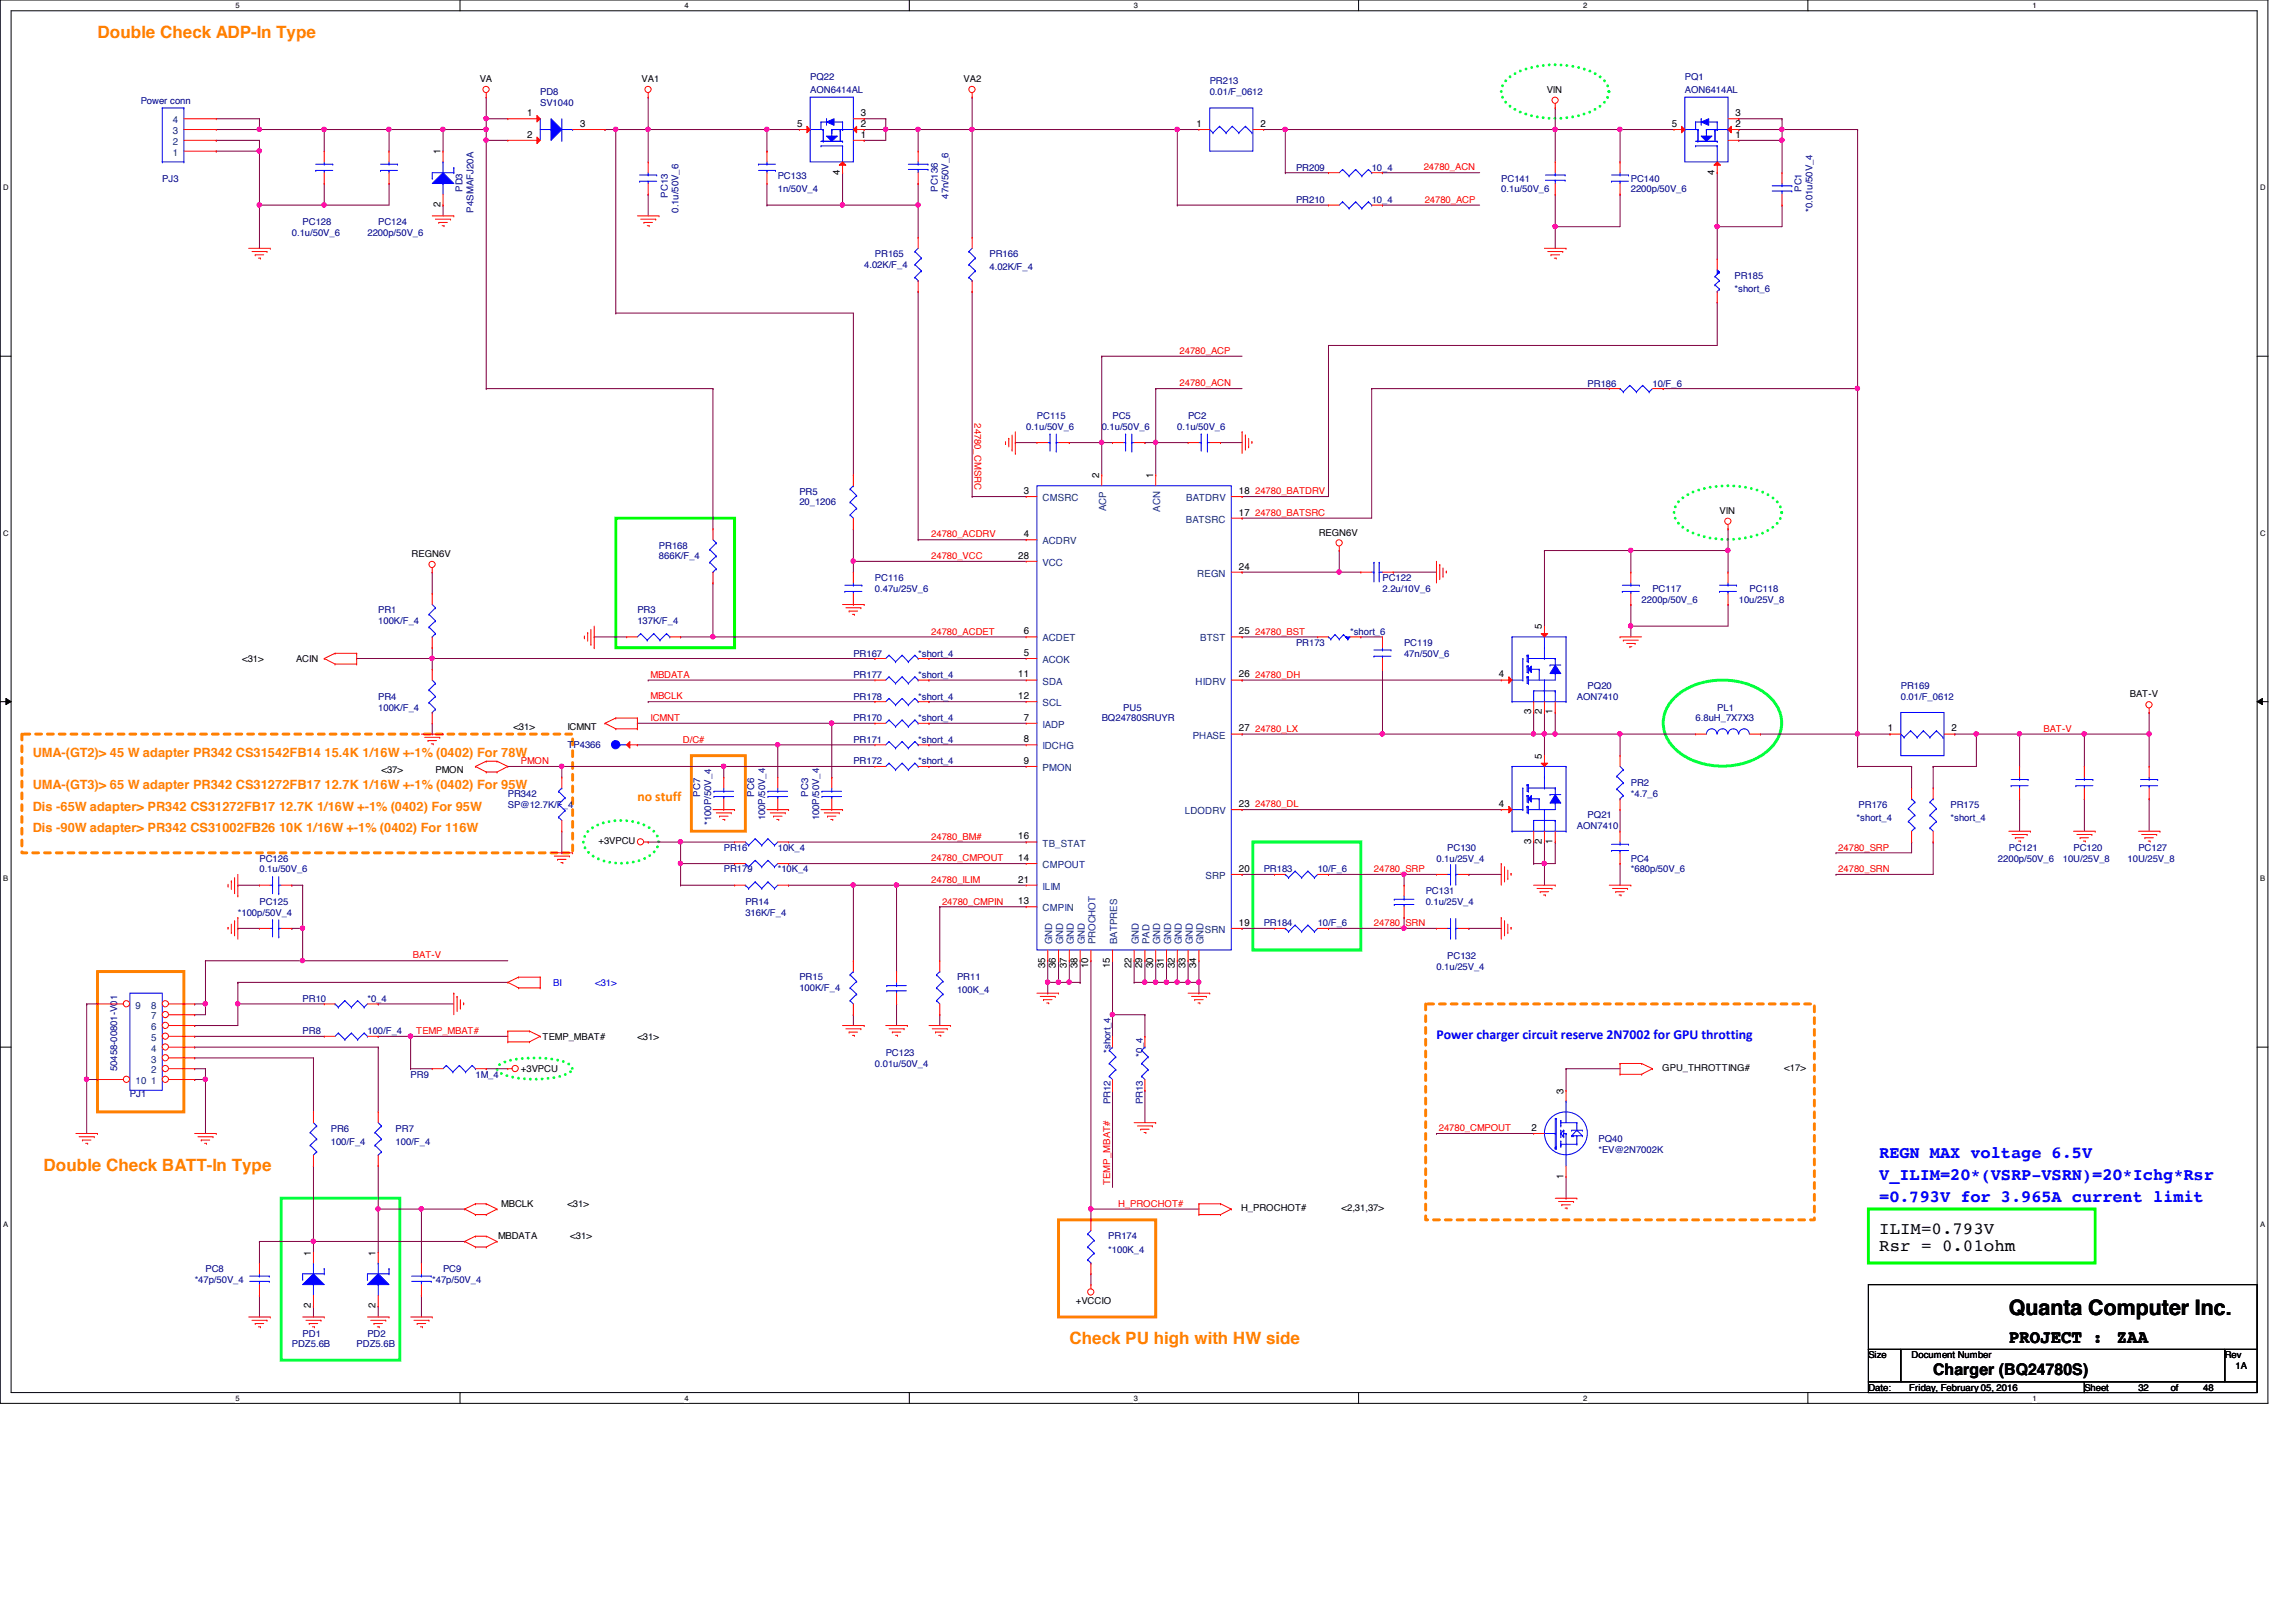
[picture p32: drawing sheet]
<svg xmlns="http://www.w3.org/2000/svg" width="297mm" height="210mm" viewBox="0 0 297 210" stroke-linecap="round" stroke-linejoin="round" font-family="sans-serif">
<defs><g id="words">
<text font-size="2.8" x="259.9" y="170.2">Quanta Computer Inc.</text>
<g font-size="2.4">
<text x="259.9" y="173.8">PROJECT :</text>
<text x="273.9" y="173.8">ZAA</text>
</g>
<g font-size="2.2" fill="#ff8000">
<text x="12.6" y="4.9">Double Check ADP-In Type</text>
<text x="5.6" y="151.6">Double Check BATT-In Type</text>
<text x="138.3" y="173.9">Check PU high with HW side</text>
</g>
<g font-size="2.2" fill="#00f">
<text x="243.1" y="149.9">REGN MAX voltage 6.5V</text>
<text x="243.1" y="152.7">V_ILIM=20*(VSRP-VSRN)=20*Ichg*Rsr</text>
<text x="243.1" y="155.5">=0.793V for 3.965A current limit</text>
</g>
<g font-size="2.2">
<text x="243.1" y="159.7">ILIM=0.793V</text>
<text x="243.1" y="161.9">Rsr = 0.01ohm</text>
</g>
<text font-size="2.1" x="250.1" y="177.9">Charger (BQ24780S)</text>
<text font-size="1.8" fill="#ff8000" x="82.5" y="103.7">no stuff</text>
<text font-size="1.8" fill="#00f" x="185.8" y="134.4">Power charger circuit reserBe 2N7002 for GPU throtting</text>
<g font-size="1.7" fill="#ff8000">
<text x="4.2" y="97.9">UMA-(GT2)&gt; 45 W adapter PR342 CS31542FB14 15.4K 1/16W +-1% (0402) For 78W</text>
<text x="4.2" y="104.9">Dis -65W adapter&gt; PR342 CS31272FB17 12.7K 1/16W +-1% (0402) For 95W</text>
<text x="4.2" y="102.1">UMA-(GT3)&gt; 65 W adapter PR342 CS31272FB17 12.7K 1/16W +-1% (0402) For 95W</text>
<text x="4.2" y="107.7">Dis -90W adapter&gt; PR342 CS31002FB26 10K 1/16W +-1% (0402) For 116W</text>
</g>
<g font-size="1.3" fill="#004080">
<text x="22.3" y="17.4">3</text>
<text x="22.3" y="16">4</text>
<text x="22.3" y="20.2">1</text>
<text x="22.3" y="18.8">2</text>
<text x="134.9" y="64.9">CMSRC</text>
<text x="153.5" y="64.9">BATDRV</text>
<text x="134.9" y="70.4">ACDRV</text>
<text x="143.1" y="66.2" transform="rotate(-90 143.1 66.2)">ACP</text>
<text x="150.1" y="66.2" transform="rotate(-90 150.1 66.2)">ACN</text>
<text x="153.4" y="67.6">BATSRC</text>
<text x="134.9" y="73.2">VCC</text>
<text x="154.9" y="74.6">REGN</text>
<text x="134.9" y="83">ACDET</text>
<text x="155.3" y="83">BTST</text>
<text x="134.9" y="85.8">ACOK</text>
<text x="134.9" y="88.6">SDA</text>
<text x="154.7" y="88.6">HIDRV</text>
<text x="134.9" y="94.2">IADP</text>
<text x="134.9" y="91.4">SCL</text>
<text x="154.3" y="95.6">PHASE</text>
<text x="134.9" y="99.8">PMON</text>
<text x="134.9" y="97">IDCHG</text>
<text x="153.3" y="105.4">LDODRV</text>
<text x="134.9" y="112.4">CMPOUT</text>
<text x="134.9" y="109.6">TB_STAT</text>
<text x="156" y="113.7">SRP</text>
<text x="134.9" y="115.1">ILIM</text>
<text x="134.9" y="117.9">CMPIN</text>
<text x="136.1" y="122.2" transform="rotate(-90 136.1 122.2)">GND</text>
<text x="137.5" y="122.2" transform="rotate(-90 137.5 122.2)">GND</text>
<text x="138.9" y="122.2" transform="rotate(-90 138.9 122.2)">GND</text>
<text x="140.3" y="122.2" transform="rotate(-90 140.3 122.2)">GND</text>
<text x="141.7" y="122.2" transform="rotate(-90 141.7 122.2)">PROCHOT</text>
<text x="144.5" y="122.2" transform="rotate(-90 144.5 122.2)">BATPRES</text>
<text x="147.3" y="122.2" transform="rotate(-90 147.3 122.2)">GND</text>
<text x="148.7" y="122.2" transform="rotate(-90 148.7 122.2)">PAD</text>
<text x="150.1" y="122.2" transform="rotate(-90 150.1 122.2)">GND</text>
<text x="151.5" y="122.2" transform="rotate(-90 151.5 122.2)">GND</text>
<text x="152.9" y="122.2" transform="rotate(-90 152.9 122.2)">GND</text>
<text x="154.3" y="122.2" transform="rotate(-90 154.3 122.2)">GND</text>
<text x="155.7" y="122.2" transform="rotate(-90 155.7 122.2)">GND</text>
<text x="155.9" y="120.7">SRN</text>
<text x="17.5" y="130.5">9</text>
<text x="19.6" y="131.9">7</text>
<text x="19.6" y="130.5">8</text>
<text x="19.6" y="137.5">3</text>
<text x="19.6" y="136.1">4</text>
<text x="19.6" y="134.7">5</text>
<text x="19.6" y="133.3">6</text>
<text x="17.5" y="140.3">10</text>
<text x="19.6" y="140.3">1</text>
<text x="19.6" y="138.9">2</text>
</g>
<g font-size="1.3">
<text x="68.2" y="17.8">2</text>
<text x="68.2" y="15">1</text>
<text x="75.1" y="16.4">3</text>
<text x="103.1" y="16.4">5</text>
<text x="111.4" y="16.4">2</text>
<text x="111.4" y="17.8">1</text>
<text x="111.4" y="15">3</text>
<text x="154.8" y="16.4">1</text>
<text x="163.1" y="16.4">2</text>
<text x="216.3" y="16.4">5</text>
<text x="224.5" y="16.4">2</text>
<text x="224.5" y="17.8">1</text>
<text x="224.5" y="15">3</text>
<text x="57" y="20" transform="rotate(-90 57 20)">1</text>
<text x="108.7" y="22.6" transform="rotate(-90 108.7 22.6)">4</text>
<text x="221.8" y="22.6" transform="rotate(-90 221.8 22.6)">4</text>
<text x="57" y="26.8" transform="rotate(-90 57 26.8)">2</text>
<text x="132.5" y="63.9">3</text>
<text x="142.2" y="61.9" transform="rotate(-90 142.2 61.9)">2</text>
<text x="149.2" y="61.9" transform="rotate(-90 149.2 61.9)">1</text>
<text x="160.3" y="63.9">18</text>
<text x="132.5" y="69.5">4</text>
<text x="160.3" y="66.7">17</text>
<text x="131.7" y="72.3">28</text>
<text x="160.3" y="73.7">24</text>
<text x="132.5" y="82.1">6</text>
<text x="160.3" y="82.1">25</text>
<text x="199.5" y="81.4" transform="rotate(-90 199.5 81.4)">5</text>
<text x="131.7" y="87.7">11</text>
<text x="132.5" y="84.9">5</text>
<text x="160.3" y="87.7">26</text>
<text x="193.9" y="87.7">4</text>
<text x="131.7" y="90.5">12</text>
<text x="132.5" y="93.3">7</text>
<text x="160.3" y="94.7">27</text>
<text x="198.1" y="92.5" transform="rotate(-90 198.1 92.5)">3</text>
<text x="199.5" y="92.5" transform="rotate(-90 199.5 92.5)">2</text>
<text x="200.9" y="92.5" transform="rotate(-90 200.9 92.5)">1</text>
<text x="244.2" y="94.7">1</text>
<text x="252.5" y="94.7">2</text>
<text x="132.5" y="98.8">9</text>
<text x="132.5" y="96.1">8</text>
<text x="199.5" y="98.2" transform="rotate(-90 199.5 98.2)">5</text>
<text x="160.3" y="104.4">23</text>
<text x="193.9" y="104.4">4</text>
<text x="131.7" y="111.4">14</text>
<text x="131.7" y="108.6">16</text>
<text x="160.3" y="112.8">20</text>
<text x="198.1" y="109.2" transform="rotate(-90 198.1 109.2)">3</text>
<text x="199.5" y="109.2" transform="rotate(-90 199.5 109.2)">2</text>
<text x="200.9" y="109.2" transform="rotate(-90 200.9 109.2)">1</text>
<text x="131.7" y="114.2">21</text>
<text x="131.7" y="117">13</text>
<text x="160.3" y="119.8">19</text>
<text x="135.2" y="125.3" transform="rotate(-90 135.2 125.3)">35</text>
<text x="136.6" y="125.3" transform="rotate(-90 136.6 125.3)">36</text>
<text x="138" y="125.3" transform="rotate(-90 138 125.3)">37</text>
<text x="139.4" y="125.3" transform="rotate(-90 139.4 125.3)">38</text>
<text x="140.8" y="125.3" transform="rotate(-90 140.8 125.3)">10</text>
<text x="143.6" y="125.3" transform="rotate(-90 143.6 125.3)">15</text>
<text x="146.4" y="125.3" transform="rotate(-90 146.4 125.3)">22</text>
<text x="147.8" y="125.3" transform="rotate(-90 147.8 125.3)">29</text>
<text x="149.2" y="125.3" transform="rotate(-90 149.2 125.3)">30</text>
<text x="150.6" y="125.3" transform="rotate(-90 150.6 125.3)">31</text>
<text x="152" y="125.3" transform="rotate(-90 152 125.3)">32</text>
<text x="153.4" y="125.3" transform="rotate(-90 153.4 125.3)">33</text>
<text x="154.8" y="125.3" transform="rotate(-90 154.8 125.3)">34</text>
<text x="202.3" y="141.5" transform="rotate(-90 202.3 141.5)">3</text>
<text x="198.1" y="146.3">2</text>
<text x="202.3" y="152.5" transform="rotate(-90 202.3 152.5)">1</text>
<text x="40.2" y="162.5" transform="rotate(-90 40.2 162.5)">1</text>
<text x="48.6" y="162.5" transform="rotate(-90 48.6 162.5)">1</text>
<text x="40.2" y="169.3" transform="rotate(-90 40.2 169.3)">2</text>
<text x="48.6" y="169.3" transform="rotate(-90 48.6 169.3)">2</text>
</g>
<g font-size="1.2">
<text x="62.1" y="10.6">VA</text>
<text x="83" y="10.6">VA1</text>
<text x="124.7" y="10.6">VA2</text>
<text x="200.1" y="12">VIN</text>
<text x="170.6" y="69.3">REGN6V</text>
<text x="222.5" y="66.5">VIN</text>
<text x="53.3" y="72.1">REGN6V</text>
<text x="31.3" y="85.7">&lt;31&gt;</text>
<text x="38.3" y="85.7">ACIN</text>
<text x="66.4" y="94.4">&lt;31&gt;</text>
<text x="73.4" y="94.4">ICMNT</text>
<text x="275.5" y="90.3">BAT-V</text>
<text x="49.4" y="100">&lt;37&gt;</text>
<text x="56.3" y="100">PMON</text>
<text x="77.4" y="109.3">+3VPCU</text>
<text x="70.2" y="134.6">TEMP_MBAT#</text>
<text x="82.5" y="134.6">&lt;31&gt;</text>
<text x="67.4" y="138.8">+3VPCU</text>
<text x="215.1" y="138.6">GPU_THROTTING#</text>
<text x="230.8" y="138.6">&lt;17&gt;</text>
<text x="64.4" y="160.4">MBDATA</text>
<text x="64.9" y="156.2">MBCLK</text>
<text x="73.4" y="156.2">&lt;31&gt;</text>
<text x="73.8" y="160.4">&lt;31&gt;</text>
<text x="160.6" y="156.8">H_PROCHOT#</text>
<text x="173.6" y="156.8">&lt;2,31,37&gt;</text>
<text x="139.2" y="168.8">+VCCIO</text>
<text x="241.7" y="175.8">Size</text>
<text x="241.7" y="180">Date:</text>
<text x="247" y="180">Friday, February 05, 2016</text>
<text x="247.3" y="175.8">Document Number</text>
<text x="269.7" y="180">Sheet</text>
<text x="276.6" y="180">32</text>
<text x="280.8" y="180">of</text>
<text x="285" y="180">48</text>
<text x="287.8" y="175.8">Rev</text>
<text x="289.2" y="177.2">1A</text>
</g>
<g font-size="1.2" fill="#000080">
<text x="104.8" y="10.4">PQ22</text>
<text x="156.5" y="10.9">PR213</text>
<text x="218" y="10.4">PQ1</text>
<text x="18.2" y="13.4">Power conn</text>
<text x="69.9" y="12.3">PD8</text>
<text x="69.9" y="13.7">SV1040</text>
<text x="104.8" y="12">AON6414AL</text>
<text x="156.5" y="12.3">0.01/F_0612</text>
<text x="218" y="12">AON6414AL</text>
<text x="21" y="23.5">PJ3</text>
<text x="100.6" y="23.2">PC133</text>
<text x="167.7" y="22.1">PR209</text>
<text x="177.5" y="22.1">10_4</text>
<text x="194.2" y="23.5">PC141</text>
<text x="211" y="23.5">PC140</text>
<text x="39.2" y="29.1">PC128</text>
<text x="48.9" y="29.1">PC124</text>
<text x="59.9" y="24.8" transform="rotate(-90 59.9 24.8)">PD3</text>
<text x="61.3" y="27.5" transform="rotate(-90 61.3 27.5)">P4SMAFJ20A</text>
<text x="86.4" y="25.6" transform="rotate(-90 86.4 25.6)">PC13</text>
<text x="87.8" y="27.5" transform="rotate(-90 87.8 27.5)">0.1u/50V_6</text>
<text x="100.6" y="24.9">1n/50V_4</text>
<text x="121.3" y="24.8" transform="rotate(-90 121.3 24.8)">PC136</text>
<text x="122.7" y="25.7" transform="rotate(-90 122.7 25.7)">47n/50V_6</text>
<text x="167.7" y="26.3">PR210</text>
<text x="177.5" y="26.3">10_4</text>
<text x="194.2" y="24.9">0.1u/50V_6</text>
<text x="211" y="24.9">2200p/50V_6</text>
<text x="233.1" y="24.8" transform="rotate(-90 233.1 24.8)">PC1</text>
<text x="234.5" y="27.4" transform="rotate(-90 234.5 27.4)">*0.01u/50V_4</text>
<text x="37.8" y="30.5">0.1u/50V_6</text>
<text x="47.5" y="30.5">2200p/50V_6</text>
<text x="111.8" y="34.7">4.02K/F_4</text>
<text x="113.2" y="33.3">PR165</text>
<text x="128" y="33.3">PR166</text>
<text x="128" y="35">4.02K/F_4</text>
<text x="224.4" y="36.1">PR185</text>
<text x="224.4" y="37.8">*short_6</text>
<text x="205.4" y="50">PR186</text>
<text x="213.8" y="50">10/F_6</text>
<text x="132.8" y="55.6">0.1u/50V_6</text>
<text x="134.2" y="54.2">PC115</text>
<text x="142.5" y="55.6">0.1u/50V_6</text>
<text x="143.9" y="54.2">PC5</text>
<text x="152.3" y="55.6">0.1u/50V_6</text>
<text x="153.7" y="54.2">PC2</text>
<text x="103.4" y="64">PR5</text>
<text x="103.4" y="65.4">20_1206</text>
<text x="85.3" y="71">PR168</text>
<text x="85.3" y="72.4">866K/F_4</text>
<text x="113.2" y="75.2">PC116</text>
<text x="113.2" y="76.6">0.47u/25V_6</text>
<text x="178.9" y="75.2">PC122</text>
<text x="178.9" y="76.6">2.2u/10V_6</text>
<text x="212.4" y="78">2200p/50V_6</text>
<text x="213.8" y="76.6">PC117</text>
<text x="225" y="78">10u/25V_8</text>
<text x="226.4" y="76.6">PC118</text>
<text x="48.9" y="79.4">PR1</text>
<text x="48.9" y="80.8">100K/F_4</text>
<text x="82.5" y="79.4">PR3</text>
<text x="82.5" y="80.8">137K/F_4</text>
<text x="167.7" y="83.6">PR173</text>
<text x="174.7" y="82.2">*short_6</text>
<text x="181.6" y="83.6">PC119</text>
<text x="110.4" y="85">PR167</text>
<text x="110.4" y="87.8">PR177</text>
<text x="118.8" y="85">*short_4</text>
<text x="118.8" y="87.8">*short_4</text>
<text x="181.6" y="85">47n/50V_6</text>
<text x="205.4" y="89.2">PQ20</text>
<text x="245.9" y="89.2">PR169</text>
<text x="48.9" y="90.6">PR4</text>
<text x="48.9" y="91.9">100K/F_4</text>
<text x="110.4" y="90.6">PR178</text>
<text x="110.4" y="93.3">PR170</text>
<text x="118.8" y="90.6">*short_4</text>
<text x="118.8" y="93.3">*short_4</text>
<text x="142.5" y="93.3">BQ24780SRUYR</text>
<text x="145.3" y="91.9">PU5</text>
<text x="204" y="90.6">AON7410</text>
<text x="219.4" y="93.3">6.8uH_7X7X3</text>
<text x="222.2" y="91.9">PL1</text>
<text x="245.9" y="90.6">0.01/F_0612</text>
<text x="73.4" y="96.9">TP4366</text>
<text x="110.4" y="96.1">PR171</text>
<text x="110.4" y="98.9">PR172</text>
<text x="118.8" y="96.1">*short_4</text>
<text x="118.8" y="98.9">*short_4</text>
<text x="211" y="101.7">PR2</text>
<text x="65.7" y="103.1">PR342</text>
<text x="65.7" y="104.5">SP@12.7K/F_4</text>
<text x="90.6" y="103.1" transform="rotate(-90 90.6 103.1)">PC7</text>
<text x="92" y="106.7" transform="rotate(-90 92 106.7)">*100P/50V_4</text>
<text x="97.6" y="103.1" transform="rotate(-90 97.6 103.1)">PC6</text>
<text x="99" y="106.2" transform="rotate(-90 99 106.2)">100P/50V_4</text>
<text x="104.6" y="103.1" transform="rotate(-90 104.6 103.1)">PC3</text>
<text x="106" y="106.2" transform="rotate(-90 106 106.2)">100P/50V_4</text>
<text x="204" y="107.3">AON7410</text>
<text x="205.4" y="105.9">PQ21</text>
<text x="211" y="103.1">*4.7_6</text>
<text x="240.2" y="106.2">*short_4</text>
<text x="240.5" y="104.5">PR176</text>
<text x="252.3" y="104.5">PR175</text>
<text x="252.3" y="106.2">*short_4</text>
<text x="33.6" y="111.5">PC126</text>
<text x="33.6" y="112.9">0.1u/50V_6</text>
<text x="93.6" y="112.9">PR179</text>
<text x="93.6" y="110.1">PR16</text>
<text x="100.6" y="112.9">*10K_4</text>
<text x="100.6" y="110.1">10K_4</text>
<text x="163.5" y="112.9">PR183</text>
<text x="170.5" y="112.9">10/F_6</text>
<text x="185.8" y="111.5">0.1u/25V_4</text>
<text x="187.2" y="110.1">PC130</text>
<text x="211" y="111.5">PC4</text>
<text x="211" y="112.9">*680p/50V_6</text>
<text x="258.5" y="111.5">2200p/50V_6</text>
<text x="259.9" y="110.1">PC121</text>
<text x="266.9" y="111.5">10U/25V_8</text>
<text x="268.3" y="110.1">PC120</text>
<text x="275.2" y="111.5">10U/25V_8</text>
<text x="276.6" y="110.1">PC127</text>
<text x="30.8" y="118.5">*100p/50V_4</text>
<text x="33.6" y="117.1">PC125</text>
<text x="96.4" y="117.1">PR14</text>
<text x="96.4" y="118.5">316K/F_4</text>
<text x="163.5" y="119.9">PR184</text>
<text x="170.5" y="119.9">10/F_6</text>
<text x="184.4" y="115.7">PC131</text>
<text x="184.4" y="117.1">0.1u/25V_4</text>
<text x="185.8" y="125.5">0.1u/25V_4</text>
<text x="187.2" y="124.1">PC132</text>
<text x="39.2" y="129.7">PR10</text>
<text x="47.5" y="129.7">*0_4</text>
<text x="103.4" y="126.9">PR15</text>
<text x="103.4" y="128.3">100K/F_4</text>
<text x="123.8" y="126.9">PR11</text>
<text x="123.8" y="128.6">100K_4</text>
<text x="39.2" y="133.9">PR8</text>
<text x="47.5" y="133.9">100/F_4</text>
<text x="114.6" y="136.7">PC123</text>
<text x="143.7" y="136.2" transform="rotate(-90 143.7 136.2)">*short_4</text>
<text x="147.9" y="136.8" transform="rotate(-90 147.9 136.8)">*0_4</text>
<text x="15.2" y="138.6" transform="rotate(-90 15.2 138.6)">50458-00801-V01</text>
<text x="16.8" y="141.9">PJ1</text>
<text x="53.1" y="139.4">PR9</text>
<text x="61.5" y="139.4">1M_4</text>
<text x="113.2" y="138">0.01u/50V_4</text>
<text x="143.7" y="142.9" transform="rotate(-90 143.7 142.9)">PR12</text>
<text x="147.9" y="142.9" transform="rotate(-90 147.9 142.9)">PR13</text>
<text x="42.8" y="146.4">PR6</text>
<text x="42.8" y="148.1">100/F_4</text>
<text x="51.2" y="146.4">PR7</text>
<text x="51.2" y="148.1">100/F_4</text>
<text x="206.8" y="147.8">PQ40</text>
<text x="206.8" y="149.2">*EV@2N7002K</text>
<text x="143.4" y="160.4">PR174</text>
<text x="25.2" y="166">*47p/50V_4</text>
<text x="26.6" y="164.6">PC8</text>
<text x="55.9" y="166">*47p/50V_4</text>
<text x="57.3" y="164.6">PC9</text>
<text x="143.4" y="162.1">*100K_4</text>
<text x="39.2" y="173">PD1</text>
<text x="47.5" y="173">PD2</text>
<text x="37.8" y="174.4">PDZ5.6B</text>
<text x="46.1" y="174.4">PDZ5.6B</text>
</g>
<g font-size="1.2" fill="#f00">
<text x="184.2" y="22.1">24780_ACN</text>
<text x="184.3" y="26.2">24780_ACP</text>
<text x="152.6" y="45.8">24780_ACP</text>
<text x="152.6" y="50">24780_ACN</text>
<text x="126.1" y="54.8" transform="rotate(90 126.1 54.8)">24780_CMSRC</text>
<text x="162.4" y="64">24780_BATDRV</text>
<text x="120.5" y="69.6">24780_ACDRV</text>
<text x="162.4" y="66.8">24780_BATSRC</text>
<text x="120.5" y="72.3">24780_VCC</text>
<text x="120.5" y="82.1">24780_ACDET</text>
<text x="162.4" y="82.1">24780_BST</text>
<text x="84.2" y="87.7">MBDATA</text>
<text x="162.4" y="87.7">24780_DH</text>
<text x="84.2" y="90.5">MBCLK</text>
<text x="84.2" y="93.3">ICMNT</text>
<text x="162.4" y="94.7">24780_LX</text>
<text x="264.4" y="94.7">BAT-V</text>
<text x="67.4" y="98.9">PMON</text>
<text x="88.3" y="96.1">D/C#</text>
<text x="162.4" y="104.5">24780_DL</text>
<text x="120.5" y="111.5">24780_CMPOUT</text>
<text x="120.5" y="108.7">24780_BM#</text>
<text x="177.8" y="112.9">24780_SRP</text>
<text x="237.8" y="112.9">24780_SRN</text>
<text x="237.8" y="110.1">24780_SRP</text>
<text x="120.5" y="114.3">24780_ILIM</text>
<text x="121.9" y="117.1">24780_CMPIN</text>
<text x="177.8" y="119.8">24780_SRN</text>
<text x="53.4" y="124">BAT-V</text>
<text x="53.8" y="133.8">TEMP_MBAT#</text>
<text x="186.1" y="146.4">24780_CMPOUT</text>
<text x="143.6" y="153.4" transform="rotate(-90 143.6 153.4)">TEMP_MBAT#</text>
<text x="144.6" y="156.2">H_PROCHOT#</text>
</g>
<g font-size="1.2" fill="#00f">
<text x="71.6" y="127.6">BI</text>
<text x="77" y="127.6">&lt;31&gt;</text>
</g>
<g font-size="1">
<text x="30.5" y="1.1">5</text>
<text x="88.6" y="1.1">4</text>
<text x="146.7" y="1.1">3</text>
<text x="204.8" y="1.1">2</text>
<text x="262.9" y="1.1">1</text>
<text x=".4" y="24.6">D</text>
<text x="292.4" y="24.6">D</text>
<text x=".4" y="69.3">C</text>
<text x="292.4" y="69.3">C</text>
<text x=".4" y="114">B</text>
<text x="292.4" y="114">B</text>
<text x=".4" y="158.7">A</text>
<text x="292.4" y="158.7">A</text>
<text x="30.5" y="181.3">5</text>
<text x="88.6" y="181.3">4</text>
<text x="146.7" y="181.3">3</text>
<text x="204.8" y="181.3">2</text>
<text x="262.9" y="181.3">1</text>
</g>
</g></defs>
<path d="M0 0h293.4v181.6h-293.4zM1.4 1.4h290.6v178.8h-290.6z" fill="none" stroke="#000" stroke-width=".13"/>
<g fill="#fff">
<path d="M30.5 .2h.5v1.1h-.5z"/>
<path d="M30.5 180.4h.5v1.1h-.5z"/>
</g>
<path d="M59.5 0v1.4M59.5 180.2v1.4" fill="none" stroke="#000" stroke-width=".13"/>
<g fill="#fff">
<path d="M88.6 .2h.5v1.1h-.5z"/>
<path d="M88.6 180.4h.5v1.1h-.5z"/>
</g>
<path d="M117.6 0v1.4M117.6 180.2v1.4" fill="none" stroke="#000" stroke-width=".13"/>
<g fill="#fff">
<path d="M146.7 .2h.5v1.1h-.5z"/>
<path d="M146.7 180.4h.5v1.1h-.5z"/>
</g>
<path d="M175.8 0v1.4M175.8 180.2v1.4" fill="none" stroke="#000" stroke-width=".13"/>
<g fill="#fff">
<path d="M204.8 .2h.6v1.1h-.6z"/>
<path d="M204.8 180.4h.6v1.1h-.6z"/>
</g>
<path d="M233.9 0v1.4M233.9 180.2v1.4" fill="none" stroke="#000" stroke-width=".13"/>
<g fill="#fff">
<path d="M262.9 .2h.6v1.1h-.6z"/>
<path d="M262.9 180.4h.6v1.1h-.6z"/>
<path d="M.4 23.7h.7v1.1h-.7z"/>
<path d="M292.4 23.7h.7v1.1h-.7z"/>
<path d="M.4 68.5h.7v1.1h-.7z"/>
<path d="M292.4 68.5h.7v1.1h-.7z"/>
</g>
<path d="M0 46.1h1.4M292 46.1h1.4" fill="none" stroke="#000" stroke-width=".13"/>
<g fill="#fff">
<path d="M.4 113.2h.7v1.1h-.7z"/>
<path d="M292.4 113.2h.6v1.1h-.6z"/>
</g>
<path d="M0 90.8h1.4M.8 90.4l.6 .4-.6 .4zM292 90.8l.7-.4v.8zM292 90.8h1.4" fill="none" stroke="#000" stroke-width=".13"/>
<path d="M.8 90.4l.6 .4-.6 .4zM292 90.8l.7-.4v.8z" fill="#000"/>
<g fill="#fff">
<path d="M.4 157.9h.7v1.1h-.7z"/>
<path d="M292.4 157.9h.6v1.1h-.6z"/>
</g>
<path d="M0 135.5h1.4M292 135.5h1.4" fill="none" stroke="#000" stroke-width=".13"/>
<path d="M195 10.2a8.4 8.4 0 0 1 5-1.8 11.4 11.4 0 0 1 6.8 1.4 2.41 2.41 0 0 1 1.3 2.6 4.1 4.1 0 0 1-2.8 2.3 12.6 12.6 0 0 1-9.1-.4 3.2 3.2 0 0 1-2-2.4l.1-.6 .3-.6zM217.3 64.7a8.4 8.4 0 0 1 5.1-1.8 11.4 11.4 0 0 1 6.8 1.4 2.41 2.41 0 0 1 1.2 2.6 4.1 4.1 0 0 1-2.8 2.2 12.6 12.6 0 0 1-9-.3 3.2 3.2 0 0 1-2-2.5l.1-.5 .2-.6zM76.3 107.4a7.3 7.3 0 0 1 8.1 0 1.85 1.85 0 0 1 0 3.1 7.2 7.2 0 0 1-8.1 0 1.86 1.86 0 0 1 0-3.1zM64.4 138a6 6 0 0 1 3.8-1.1 11.5 11.5 0 0 1 5.5 .8l.2 .3 .1 .3a1.67 1.67 0 0 1-1.4 .9 13.9 13.9 0 0 1-7.5-.2l-.7-.5-.1-.2z" fill="none" stroke="#00ff40" stroke-width=".38" stroke-dasharray="0 .8"/>
<path d="M216.4 90.5a9.2 9.2 0 0 1 8.7-2.3 7.1 7.1 0 0 1 5.1 3.7 4.7 4.7 0 0 1-2.3 5.9 9.8 9.8 0 0 1-10.8-.6 4.5 4.5 0 0 1-.7-6.7zM162.1 109h14v13.9h-14zM36.4 155.1h15.3v20.9h-15.3z" fill="none" stroke="#00ff40" stroke-width=".38"/>
<path d="M79.7 67.1h15.3v16.7h-15.3zM241.7 156.5h29.4v6.9h-29.4z" fill="none" stroke="#0f0" stroke-width=".38"/>
<path d="M89.4 97.8h7v9.8h-7zM12.6 125.7h11.2v18.2h-11.2zM136.9 157.9h12.6v12.5h-12.6z" fill="none" stroke="#ff8000" stroke-width=".38"/>
<path d="M2.8 95h71.3v15.4h-71.3zM184.4 129.9h50.3v28h-50.3z" fill="none" stroke="#ff8000" stroke-width=".38" stroke-dasharray=".8 .8"/>
<path d="M25.2 136.9h.1M25.2 138.3h.1M25.2 136.9h15.4M25.2 138.3h1.4M26.6 139.7h.1M26.6 139.7v7M30.8 120.1h.1M30.8 120.1h2.8M37.8 120.1h.1M37.8 120.1h1.4M40.6 136.9h.1M40.6 136.9v7" fill="none" stroke="#800040" stroke-width=".13"/>
<circle cx="26.6" cy="139.7" r=".29" fill="#f0f"/>
<circle cx="26.6" cy="139.7" r=".29" fill="none" stroke="#f0f" stroke-width=".13"/>
<g fill="none" stroke="#800040" stroke-width=".13">
<path d="M11.2 129.9h.1M11.2 139.7h.1M11.2 129.9h1.4M11.2 139.7h1.4M11.2 129.9v16.8M25.2 129.9h.1M25.2 131.3h.1M25.2 139.7h.1M25.2 129.9h1.4M26.6 129.9h.1M26.6 138.3h.1M26.6 129.9v1.4h-1.4"/>
<path d="M26.6 138.3v1.4h-1.4"/>
</g>
<circle cx="11.2" cy="139.7" r=".29" fill="#f0f"/>
<circle cx="11.2" cy="139.7" r=".29" fill="none" stroke="#f0f" stroke-width=".13"/>
<path d="M152.3 16.8h.1M152.3 16.8h2.8M160.7 113.2h.1M160.7 113.2h4.2M39.2 124.3h.1M39.2 124.3h26.5M171.9 120.1h.1M171.9 120.1h9.7M33.6 160.7h.1M33.6 160.7h7" fill="none" stroke="#800040" stroke-width=".13"/>
<circle cx="40.5" cy="160.6" r=".29" fill="#f0f"/>
<circle cx="40.5" cy="160.6" r=".29" fill="none" stroke="#f0f" stroke-width=".13"/>
<path d="M269.7 95h.1M269.7 95h8.3M160.7 120.1h.1M160.7 120.1h4.2M40.6 169h.1M40.6 169v1.4" fill="none" stroke="#800040" stroke-width=".13"/>
<circle cx="278" cy="95" r=".29" fill="#f0f"/>
<circle cx="278" cy="95" r=".29" fill="none" stroke="#f0f" stroke-width=".13"/>
<circle cx="269.6" cy="95" r=".29" fill="#f0f"/>
<circle cx="269.6" cy="95" r=".29" fill="none" stroke="#f0f" stroke-width=".13"/>
<g fill="none" stroke="#800040" stroke-width=".13">
<path d="M118.8 16.8h.1M118.8 16.8v2.8M118.8 16.8h7M125.8 16.8h.1M125.8 16.8v13.9M118.8 37.7h.1M118.8 37.7v32.1M125.8 37.7h.1M125.8 37.7v26.6M178.9 22.4h.1M178.9 26.5h.1M178.9 22.4h12.5"/>
<path d="M178.9 26.5h12.5M171.9 44.7h.1M171.9 44.7h50.3M118.8 69.8h.1M118.8 69.8h14M125.8 64.3h.1M125.8 64.3h7M227.7 95h.1M227.7 95h12.6M240.3 99.2h.1M240.3 95h.1M240.3 99.2h7"/>
<path d="M240.3 95v4.2M278 92.2h.1M278 92.2v2.8M25.2 132.7h.1M25.2 134.1h.1M25.2 132.7h5.6M25.2 134.1h16.7M48.9 134.1h.1M48.9 129.9h.1M48.9 134.1h16.8M48.9 129.9h9.8M53.1 134.1h.1"/>
<path d="M62.9 138.3h.1M62.9 138.3h2.8"/>
</g>
<circle cx="118.8" cy="16.7" r=".29" fill="#f0f"/>
<circle cx="118.8" cy="16.7" r=".29" fill="none" stroke="#f0f" stroke-width=".13"/>
<path d="M114.6 16.8h.1M114.6 16.8h4.2M118.8 23.7h.1M118.8 23.7v2.8" fill="none" stroke="#800040" stroke-width=".13"/>
<circle cx="118.8" cy="26.5" r=".29" fill="#f0f"/>
<circle cx="118.8" cy="26.5" r=".29" fill="none" stroke="#f0f" stroke-width=".13"/>
<path d="M181.6 120.1h.1M181.6 120.1h4.2" fill="none" stroke="#800040" stroke-width=".13"/>
<circle cx="181.6" cy="120.1" r=".29" fill="#f0f"/>
<circle cx="181.6" cy="120.1" r=".29" fill="none" stroke="#f0f" stroke-width=".13"/>
<path d="M109 22.4h.1M109 22.4v4.1" fill="none" stroke="#800040" stroke-width=".13"/>
<circle cx="109" cy="26.5" r=".29" fill="#f0f"/>
<circle cx="109" cy="26.5" r=".29" fill="none" stroke="#f0f" stroke-width=".13"/>
<path d="M99.2 16.8h.1M99.2 16.8h4.2M178.9 95h.1M178.9 95h19.5M30.8 129.9h.1M30.8 129.9v2.8" fill="none" stroke="#800040" stroke-width=".13"/>
<circle cx="198.4" cy="95" r=".29" fill="#f0f"/>
<circle cx="198.4" cy="95" r=".29" fill="none" stroke="#f0f" stroke-width=".13"/>
<path d="M198.4 95h.1M198.4 92.2h.1M198.4 95h1.4M198.4 92.2v2.8M199.8 95h.1M199.8 92.2h.1M199.8 92.2v5.6" fill="none" stroke="#800040" stroke-width=".13"/>
<circle cx="199.8" cy="95" r=".29" fill="#f0f"/>
<circle cx="199.8" cy="95" r=".29" fill="none" stroke="#f0f" stroke-width=".13"/>
<g fill="none" stroke="#800040" stroke-width=".13">
<path d="M209.6 16.8h.1M209.6 16.8h7M118.8 26.5h.1M118.8 26.5v4.2M209.6 25.1h.1M209.6 25.1v4.2M157.9 57.3h.1M157.9 57.3h2.8M199.8 71.2h.1M199.8 71.2h11.2M199.8 95h.1M201.2 92.2h.1"/>
<path d="M201.2 92.2v2.8h-1.4M250.1 99.2h.1M252.9 95h.1M252.9 95h2.8M255.7 95h.1M255.7 95v4.2h-5.6M88 111.8h.1M88 111.8h7M102 111.8h.1M102 111.8h30.8M116 114.6h.1M116 114.6v11.1"/>
<path d="M116 114.6h16.8M121.6 117.3h.1M121.6 117.3h11.2M121.6 117.3v7M39.2 120.1h.1M39.2 120.1v4.2M121.6 131.3h.1M121.6 131.3v1.4M190 120.1h.1M190 120.1h4.2"/>
</g>
<circle cx="88" cy="111.7" r=".29" fill="#f0f"/>
<circle cx="88" cy="111.7" r=".29" fill="none" stroke="#f0f" stroke-width=".13"/>
<path d="M110.4 114.6h.1M110.4 114.6v9.7M110.4 114.6h5.6M110.4 131.3h.1M110.4 131.3v1.4M116 129.9h.1M116 129.9v2.8" fill="none" stroke="#800040" stroke-width=".13"/>
<circle cx="116" cy="114.5" r=".29" fill="#f0f"/>
<circle cx="116" cy="114.5" r=".29" fill="none" stroke="#f0f" stroke-width=".13"/>
<circle cx="110.4" cy="114.5" r=".29" fill="#f0f"/>
<circle cx="110.4" cy="114.5" r=".29" fill="none" stroke="#f0f" stroke-width=".13"/>
<path d="M131.4 57.3h.1M131.4 57.3h2.8M88 109h.1M88 109h7M102 114.6h.1M102 114.6h8.4" fill="none" stroke="#800040" stroke-width=".13"/>
<circle cx="88" cy="108.9" r=".29" fill="#f0f"/>
<circle cx="88" cy="108.9" r=".29" fill="none" stroke="#f0f" stroke-width=".13"/>
<path d="M88 114.6h.1M88 114.6h7M160.7 104.8h.1M160.7 104.8h33.5M53.1 134.1h.1M53.1 134.1v4.2" fill="none" stroke="#800040" stroke-width=".13"/>
<circle cx="53.1" cy="134.1" r=".29" fill="#f0f"/>
<circle cx="53.1" cy="134.1" r=".29" fill="none" stroke="#f0f" stroke-width=".13"/>
<path d="M240.3 50.3h.1M240.3 50.3v44.7M30.8 114.6h.1M30.8 114.6h2.8M53.1 138.3h.1M53.1 138.3h2.8" fill="none" stroke="#800040" stroke-width=".13"/>
<circle cx="240.3" cy="95" r=".29" fill="#f0f"/>
<circle cx="240.3" cy="95" r=".29" fill="none" stroke="#f0f" stroke-width=".13"/>
<circle cx="240.3" cy="50.3" r=".29" fill="#f0f"/>
<circle cx="240.3" cy="50.3" r=".29" fill="none" stroke="#f0f" stroke-width=".13"/>
<g fill="none" stroke="#800040" stroke-width=".13">
<path d="M201.2 25.1h.1M201.2 25.1v4.2M142.5 46.1h.1M142.5 46.1h18.2M201.2 95h.1M201.2 95h8.4M240.3 95h4.2M244.5 95h.1M261.3 95h.1M261.3 95h8.4M269.7 95h.1M269.7 95v4.2"/>
<path d="M237.5 113.2h.1M237.5 113.2h12.6M269.7 103.4h.1M269.7 103.4v4.2"/>
</g>
<circle cx="209.6" cy="95" r=".29" fill="#f0f"/>
<circle cx="209.6" cy="95" r=".29" fill="none" stroke="#f0f" stroke-width=".13"/>
<circle cx="201.2" cy="95" r=".29" fill="#f0f"/>
<circle cx="201.2" cy="95" r=".29" fill="none" stroke="#f0f" stroke-width=".13"/>
<path d="M28 19.6h.1M28 19.6h5.6M41.9 16.8h.1M41.9 16.8v2.8M50.3 16.8h.1M50.3 16.8h7M237.5 110.4h.1M237.5 110.4h9.8" fill="none" stroke="#800040" stroke-width=".13"/>
<circle cx="57.3" cy="16.7" r=".29" fill="#f0f"/>
<circle cx="57.3" cy="16.7" r=".29" fill="none" stroke="#f0f" stroke-width=".13"/>
<circle cx="50.3" cy="16.7" r=".29" fill="#f0f"/>
<circle cx="50.3" cy="16.7" r=".29" fill="none" stroke="#f0f" stroke-width=".13"/>
<path d="M33.6 26.5h.1M33.6 26.5v5.6M41.9 23.7h.1M41.9 23.7v2.8h-8.3M199.8 111.8h.1M199.8 111.8v2.8" fill="none" stroke="#800040" stroke-width=".13"/>
<circle cx="41.9" cy="26.5" r=".29" fill="#f0f"/>
<circle cx="41.9" cy="26.5" r=".29" fill="none" stroke="#f0f" stroke-width=".13"/>
<circle cx="33.5" cy="26.5" r=".29" fill="#f0f"/>
<circle cx="33.5" cy="26.5" r=".29" fill="none" stroke="#f0f" stroke-width=".13"/>
<path d="M50.3 16.8h.1M50.3 16.8v2.8M201.2 14h.1M201.2 16.8h.1M201.2 14v7M50.3 23.7h.1M50.3 23.7v2.8M201.2 29.3h.1M201.2 29.3h8.4" fill="none" stroke="#800040" stroke-width=".13"/>
<circle cx="201.2" cy="29.3" r=".29" fill="#f0f"/>
<circle cx="201.2" cy="29.3" r=".29" fill="none" stroke="#f0f" stroke-width=".13"/>
<path d="M201.2 29.3h.1M201.2 29.3v2.8M255.7 95h.1M255.7 95h5.6M261.3 95h.1M261.3 95v4.2" fill="none" stroke="#800040" stroke-width=".13"/>
<circle cx="261.2" cy="95" r=".29" fill="#f0f"/>
<circle cx="261.2" cy="95" r=".29" fill="none" stroke="#f0f" stroke-width=".13"/>
<circle cx="255.7" cy="95" r=".29" fill="#f0f"/>
<circle cx="255.7" cy="95" r=".29" fill="none" stroke="#f0f" stroke-width=".13"/>
<path d="M138.3 57.3h.1M142.5 46.1h.1M142.5 46.1v11.2h-4.2M148.1 57.3h.1M149.5 50.3h.1M149.5 50.3v7h-1.4M211 71.2h.1M211 71.2v2.8M209.6 95h.1M209.6 95h9.8M261.3 103.4h.1M261.3 103.4v4.2" fill="none" stroke="#800040" stroke-width=".13"/>
<circle cx="142.5" cy="57.3" r=".29" fill="#f0f"/>
<circle cx="142.5" cy="57.3" r=".29" fill="none" stroke="#f0f" stroke-width=".13"/>
<g fill="none" stroke="#800040" stroke-width=".13">
<path d="M41.9 26.5h.1M41.9 26.5h8.4M149.5 50.3h.1M149.5 50.3h11.2M211 78.2h.1M211 78.2v2.8M209.6 95h.1M209.6 95v2.8M198.4 109h.1M198.4 109v2.8M199.8 111.8h.1M199.8 109h.1"/>
<path d="M199.8 109v2.8M201.2 109h.1M201.2 109v2.8h-1.4M209.6 111.8h.1M209.6 104.8h.1M209.6 104.8v2.8M209.6 111.8v2.8"/>
</g>
<circle cx="199.8" cy="111.7" r=".29" fill="#f0f"/>
<circle cx="199.8" cy="111.7" r=".29" fill="none" stroke="#f0f" stroke-width=".13"/>
<path d="M160.7 95h.1M160.7 95h18.2M37.8 114.6h.1M37.8 114.6h1.4M39.2 114.6h.1M39.2 114.6v5.5M198.4 111.8h.1M198.4 111.8h1.4" fill="none" stroke="#800040" stroke-width=".13"/>
<circle cx="39.1" cy="120.1" r=".29" fill="#f0f"/>
<circle cx="39.1" cy="120.1" r=".29" fill="none" stroke="#f0f" stroke-width=".13"/>
<path d="M26.6 124.3h.1M26.6 124.3h12.6" fill="none" stroke="#800040" stroke-width=".13"/>
<circle cx="39.1" cy="124.3" r=".29" fill="#f0f"/>
<circle cx="39.1" cy="124.3" r=".29" fill="none" stroke="#f0f" stroke-width=".13"/>
<g fill="none" stroke="#800040" stroke-width=".13">
<path d="M173.3 74h.1M173.3 74h2.8M180.3 74h.1M180.3 74h5.5M247.3 99.2h.1M247.3 99.2v2.8M250.1 99.2h.1M250.1 99.2v2.8M181.6 118.7h.1M181.6 113.2h.1M181.6 113.2v1.4M181.6 118.7v1.4"/>
<path d="M181.6 113.2h4.2"/>
</g>
<circle cx="181.6" cy="113.1" r=".29" fill="#f0f"/>
<circle cx="181.6" cy="113.1" r=".29" fill="none" stroke="#f0f" stroke-width=".13"/>
<path d="M160.7 82.4h.1M160.7 88h.1M160.7 82.4h9.8M160.7 88h33.5M178.9 86.6h.1M178.9 86.6v8.4M190 113.2h.1M190 113.2h4.2M247.3 109h.1M247.3 109v1.4" fill="none" stroke="#800040" stroke-width=".13"/>
<circle cx="178.8" cy="95" r=".29" fill="#f0f"/>
<circle cx="178.8" cy="95" r=".29" fill="none" stroke="#f0f" stroke-width=".13"/>
<g fill="none" stroke="#800040" stroke-width=".13">
<path d="M211 71.2h.1M223.6 68.5h.1M223.6 68.5v2.7h-12.6M176.1 82.4h.1M176.1 82.4h2.8M211 81h.1M211 81v1.4M278 95h.1M278 95v4.2M250.1 109h.1M250.1 109v4.2M278 103.4h.1"/>
<path d="M278 103.4v4.2"/>
</g>
<circle cx="223.5" cy="71.2" r=".29" fill="#f0f"/>
<circle cx="223.5" cy="71.2" r=".29" fill="none" stroke="#f0f" stroke-width=".13"/>
<circle cx="211" cy="71.2" r=".29" fill="#f0f"/>
<circle cx="211" cy="71.2" r=".29" fill="none" stroke="#f0f" stroke-width=".13"/>
<path d="M223.6 71.2h.1M223.6 71.2v2.8M211 81h.1M211 81h12.6" fill="none" stroke="#800040" stroke-width=".13"/>
<circle cx="211" cy="81" r=".29" fill="#f0f"/>
<circle cx="211" cy="81" r=".29" fill="none" stroke="#f0f" stroke-width=".13"/>
<path d="M152.3 16.8h.1M152.3 16.8v9.7M166.3 16.8h.1M166.3 16.8v5.6M152.3 26.5h.1M152.3 26.5h19.6M149.5 57.3h.1M149.5 57.3v4.2M223.6 78.2h.1M223.6 78.2v2.8M25.2 135.5h.1M25.2 135.5h23.7" fill="none" stroke="#800040" stroke-width=".13"/>
<circle cx="149.5" cy="57.3" r=".29" fill="#f0f"/>
<circle cx="149.5" cy="57.3" r=".29" fill="none" stroke="#f0f" stroke-width=".13"/>
<path d="M149.5 57.3h.1M149.5 57.3h4.2M48.9 156.5h.1M48.9 156.5v5.6M54.5 156.5h.1M54.5 156.5h5.6M40.6 160.7h.1M40.6 160.7h19.5" fill="none" stroke="#800040" stroke-width=".13"/>
<circle cx="48.9" cy="156.4" r=".29" fill="#f0f"/>
<circle cx="48.9" cy="156.4" r=".29" fill="none" stroke="#f0f" stroke-width=".13"/>
<g fill="none" stroke="#800040" stroke-width=".13">
<path d="M48.9 135.5h.1M48.9 135.5v8.4M40.6 150.9h.1M40.6 150.9v11.2M48.9 150.9h.1M48.9 150.9v5.6M54.5 156.5h.1M54.5 156.5v6.9M33.6 160.7h.1M33.6 167.6h.1M33.6 160.7v2.7M33.6 167.6v2.8"/>
<path d="M40.6 160.7h.1M48.9 169h.1M48.9 169v1.4M54.5 167.6h.1M54.5 167.6v2.8"/>
</g>
<circle cx="54.5" cy="156.4" r=".29" fill="#f0f"/>
<circle cx="54.5" cy="156.4" r=".29" fill="none" stroke="#f0f" stroke-width=".13"/>
<g fill="none" stroke="#800040" stroke-width=".13">
<path d="M225 15.4h.1M225 18.2h.1M225 16.8h.1M225 15.4h5.5M225 18.2h5.5M225 16.8h15.3M230.5 15.4h.1M230.5 18.2h.1M230.5 16.8h.1M230.5 15.4v1.4M230.5 18.2v4.2M199.8 71.2h.1"/>
<path d="M199.8 71.2v9.8M48.9 156.5h.1M48.9 156.5h5.6"/>
</g>
<circle cx="230.5" cy="16.7" r=".29" fill="#f0f"/>
<circle cx="230.5" cy="16.7" r=".29" fill="none" stroke="#f0f" stroke-width=".13"/>
<path d="M166.3 22.4h.1M166.3 22.4h5.6M142.5 57.3h.1M142.5 57.3v4.2M142.5 57.3h1.4M26.6 124.3h.1M26.6 124.3v5.6" fill="none" stroke="#800040" stroke-width=".13"/>
<circle cx="26.6" cy="129.9" r=".29" fill="#f0f"/>
<circle cx="26.6" cy="129.9" r=".29" fill="none" stroke="#f0f" stroke-width=".13"/>
<path d="M141.1 156.5h.1M141.1 156.5h14" fill="none" stroke="#800040" stroke-width=".13"/>
<circle cx="141.1" cy="156.4" r=".29" fill="#f0f"/>
<circle cx="141.1" cy="156.4" r=".29" fill="none" stroke="#f0f" stroke-width=".13"/>
<g fill="none" stroke="#800040" stroke-width=".13">
<path d="M111.8 15.4h.1M111.8 18.2h.1M111.8 15.4h2.8M114.6 16.8h.1M114.6 15.4h.1M114.6 15.4v2.8h-2.8M171.9 44.7h.1M171.9 44.7v19.6h-11.2M160.7 64.3h.1M171.9 113.2h.1M171.9 113.2h9.7M141.1 124.3h.1"/>
<path d="M141.1 124.3v33.6M141.1 156.5h.1"/>
</g>
<circle cx="114.6" cy="16.7" r=".29" fill="#f0f"/>
<circle cx="114.6" cy="16.7" r=".29" fill="none" stroke="#f0f" stroke-width=".13"/>
<g fill="none" stroke="#800040" stroke-width=".13">
<path d="M83.9 16.8h.1M83.9 16.8h15.3M83.9 16.8v4.2M99.2 16.8h.1M111.8 16.8h.1M111.8 16.8h2.8M240.3 16.8h.1M240.3 16.8v33.5h-25.1M83.9 25.1h.1M83.9 25.1v2.8M222.2 29.3h.1M222.2 39.1h.1"/>
<path d="M222.2 29.3v4.2M222.2 39.1v5.6M230.5 26.5h.1M230.5 26.5v2.8h-8.3M177.5 50.3h.1M177.5 50.3v16.8h-16.8M177.5 50.3h30.7M215.2 50.3h.1M160.7 67.1h.1"/>
</g>
<circle cx="83.8" cy="16.7" r=".29" fill="#f0f"/>
<circle cx="83.8" cy="16.7" r=".29" fill="none" stroke="#f0f" stroke-width=".13"/>
<circle cx="99.2" cy="16.7" r=".29" fill="#f0f"/>
<circle cx="99.2" cy="16.7" r=".29" fill="none" stroke="#f0f" stroke-width=".13"/>
<path d="M79.7 16.8h.1M79.7 16.8v23.7" fill="none" stroke="#800040" stroke-width=".13"/>
<circle cx="79.6" cy="16.7" r=".29" fill="#f0f"/>
<circle cx="79.6" cy="16.7" r=".29" fill="none" stroke="#f0f" stroke-width=".13"/>
<path d="M125.8 16.8h.1M125.8 16.8h26.5" fill="none" stroke="#800040" stroke-width=".13"/>
<circle cx="152.3" cy="16.7" r=".29" fill="#f0f"/>
<circle cx="152.3" cy="16.7" r=".29" fill="none" stroke="#f0f" stroke-width=".13"/>
<circle cx="125.7" cy="16.7" r=".29" fill="#f0f"/>
<circle cx="125.7" cy="16.7" r=".29" fill="none" stroke="#f0f" stroke-width=".13"/>
<path d="M125.8 12.6h.1M125.8 12.6v4.2M163.5 16.8h37.7M166.3 16.8h.1M201.2 16.8h.1" fill="none" stroke="#800040" stroke-width=".13"/>
<circle cx="166.3" cy="16.7" r=".29" fill="#f0f"/>
<circle cx="166.3" cy="16.7" r=".29" fill="none" stroke="#f0f" stroke-width=".13"/>
<circle cx="201.2" cy="16.7" r=".29" fill="#f0f"/>
<circle cx="201.2" cy="16.7" r=".29" fill="none" stroke="#f0f" stroke-width=".13"/>
<path d="M222.2 22.4h.1M222.2 22.4v6.9" fill="none" stroke="#800040" stroke-width=".13"/>
<circle cx="222.1" cy="29.3" r=".29" fill="#f0f"/>
<circle cx="222.1" cy="29.3" r=".29" fill="none" stroke="#f0f" stroke-width=".13"/>
<path d="M230.5 16.8h.1M230.5 16.8v1.4" fill="none" stroke="#800040" stroke-width=".13"/>
<circle cx="230.5" cy="18.1" r=".29" fill="#f0f"/>
<circle cx="230.5" cy="18.1" r=".29" fill="none" stroke="#f0f" stroke-width=".13"/>
<path d="M201.2 16.8h.1M201.2 16.8h8.4M209.6 16.8h.1M209.6 16.8v4.2" fill="none" stroke="#800040" stroke-width=".13"/>
<circle cx="209.6" cy="16.7" r=".29" fill="#f0f"/>
<circle cx="209.6" cy="16.7" r=".29" fill="none" stroke="#f0f" stroke-width=".13"/>
<path d="M28 16.8h5.6M33.6 16.8h.1M33.6 19.6h.1M33.6 19.6v6.9M79.7 16.8h.1M79.7 16.8h4.2M99.2 19.6h.1M99.2 16.8v2.8M99.2 26.5h.1M99.2 26.5h19.6M99.2 23.7v2.8M109 26.5h.1" fill="none" stroke="#800040" stroke-width=".13"/>
<circle cx="33.5" cy="19.5" r=".29" fill="#f0f"/>
<circle cx="33.5" cy="19.5" r=".29" fill="none" stroke="#f0f" stroke-width=".13"/>
<path d="M62.9 15.4h.1M62.9 16.8h.1M62.9 15.4h2.8M62.9 16.8v1.4" fill="none" stroke="#800040" stroke-width=".13"/>
<circle cx="62.9" cy="16.7" r=".29" fill="#f0f"/>
<circle cx="62.9" cy="16.7" r=".29" fill="none" stroke="#f0f" stroke-width=".13"/>
<path d="M62.9 18.2h.1M62.9 12.6h.1M62.9 18.2h2.8M62.9 12.6v2.8M92.2 50.3h.1M92.2 50.3v18.2M92.2 75.4h.1M92.2 75.4v7M110.4 72.6h.1M110.4 72.6h22.4M110.4 72.6v1.4" fill="none" stroke="#800040" stroke-width=".13"/>
<circle cx="62.9" cy="15.3" r=".29" fill="#f0f"/>
<circle cx="62.9" cy="15.3" r=".29" fill="none" stroke="#f0f" stroke-width=".13"/>
<path d="M83.9 12.6h.1M83.9 12.6v4.2M79.7 40.5h.1M79.7 40.5h30.7M92.2 82.4h.1M92.2 82.4h40.6" fill="none" stroke="#800040" stroke-width=".13"/>
<circle cx="92.2" cy="82.4" r=".29" fill="#f0f"/>
<circle cx="92.2" cy="82.4" r=".29" fill="none" stroke="#f0f" stroke-width=".13"/>
<path d="M110.4 40.5v21M110.4 61.5h.1M110.4 72.6h.1M110.4 68.5v4.1M76.9 82.4h.1M76.9 82.4h4.2" fill="none" stroke="#800040" stroke-width=".13"/>
<circle cx="110.4" cy="72.6" r=".29" fill="#f0f"/>
<circle cx="110.4" cy="72.6" r=".29" fill="none" stroke="#f0f" stroke-width=".13"/>
<g fill="none" stroke="#800040" stroke-width=".13">
<path d="M41.9 16.8h.1M41.9 16.8h8.4M62.9 15.4h.1M62.9 15.4v1.4M62.9 50.3h.1M62.9 50.3h29.3M83.9 88h.1M83.9 90.8h.1M83.9 88h29.3M83.9 90.8h29.3M88 82.4h.1M88 82.4h4.2"/>
<path d="M107.6 93.6h.1M107.6 93.6h5.6M120.2 88h.1M120.2 90.8h.1M120.2 93.6h.1M120.2 88h12.6M120.2 90.8h12.6M120.2 93.6h12.6"/>
</g>
<circle cx="107.6" cy="93.6" r=".29" fill="#f0f"/>
<circle cx="107.6" cy="93.6" r=".29" fill="none" stroke="#f0f" stroke-width=".13"/>
<g fill="none" stroke="#800040" stroke-width=".13">
<path d="M160.7 74h.1M173.3 71.2h.1M173.3 71.2v2.8h-12.6M65.7 99.2h7M72.7 99.2h.1M82.5 93.6h.1M82.5 93.6h25.1v7M93.6 99.2h.1M93.6 99.2h19.6M93.6 99.2v1.4M120.2 99.2h.1M120.2 99.2h12.6"/>
<path d="M83.9 109h.1M83.9 109h4.1M88 111.8h.1M88 111.8v2.8M102 109h30.8M107.6 100.6h.1M132.8 109h.1M148.1 141.1h.1M148.1 141.1v4.2"/>
</g>
<circle cx="173.2" cy="74" r=".29" fill="#f0f"/>
<circle cx="173.2" cy="74" r=".29" fill="none" stroke="#f0f" stroke-width=".13"/>
<path d="M62.9 18.2h.1M62.9 18.2v32.1M55.9 74h.1M55.9 74v2.8M46.1 85.2h.1M46.1 85.2h9.8M55.9 83.8h.1M55.9 95h.1M55.9 85.2h.1M55.9 83.8v2.8M55.9 93.6v1.4" fill="none" stroke="#800040" stroke-width=".13"/>
<circle cx="62.9" cy="18.1" r=".29" fill="#f0f"/>
<circle cx="62.9" cy="18.1" r=".29" fill="none" stroke="#f0f" stroke-width=".13"/>
<path d="M78.3 16.8h.1M78.3 16.8h1.4M55.9 85.2h57.3M113.2 85.2h.1M120.2 85.2h.1M120.2 85.2h12.6" fill="none" stroke="#800040" stroke-width=".13"/>
<circle cx="55.9" cy="85.2" r=".29" fill="#f0f"/>
<circle cx="55.9" cy="85.2" r=".29" fill="none" stroke="#f0f" stroke-width=".13"/>
<path d="M88 109h.1M88 109v2.8M143.9 124.3h.1M143.9 131.3h.1M143.9 124.3v7M143.9 131.3h4.2M148.1 131.3h.1M148.1 131.3v2.8M143.9 141.1h.1M143.9 141.1v12.6" fill="none" stroke="#800040" stroke-width=".13"/>
<circle cx="143.9" cy="131.3" r=".29" fill="#f0f"/>
<circle cx="143.9" cy="131.3" r=".29" fill="none" stroke="#f0f" stroke-width=".13"/>
<path d="M143.9 131.3h.1M143.9 131.3v2.8M155.1 127.1h.1M155.1 124.3v2.8" fill="none" stroke="#800040" stroke-width=".13"/>
<circle cx="155.1" cy="127.1" r=".29" fill="#f0f"/>
<circle cx="155.1" cy="127.1" r=".29" fill="none" stroke="#f0f" stroke-width=".13"/>
<path d="M57.3 16.8h.1M57.3 16.8v2.8M57.3 16.8h5.6M57.3 26.5h.1M57.3 26.5v1.4M100.6 96.4h.1M100.6 96.4h12.6" fill="none" stroke="#800040" stroke-width=".13"/>
<circle cx="100.6" cy="96.4" r=".29" fill="#f0f"/>
<circle cx="100.6" cy="96.4" r=".29" fill="none" stroke="#f0f" stroke-width=".13"/>
<path d="M82.5 96.4h.1M82.5 96.4h18.1M100.6 96.4h.1M100.6 96.4v4.2M120.2 96.4h.1M120.2 96.4h12.6M30.8 127.1h.1M30.8 129.9h.1M30.8 127.1v2.8M30.8 129.9h11.1" fill="none" stroke="#800040" stroke-width=".13"/>
<circle cx="30.7" cy="129.9" r=".29" fill="#f0f"/>
<circle cx="30.7" cy="129.9" r=".29" fill="none" stroke="#f0f" stroke-width=".13"/>
<path d="M30.8 127.1h.1M30.8 127.1h34.9M146.7 127.1h.1M146.7 127.1h1.4M146.7 124.3v2.8M148.1 127.1h.1M141.1 164.8h.1M141.1 164.8v1.4" fill="none" stroke="#800040" stroke-width=".13"/>
<circle cx="148.1" cy="127.1" r=".29" fill="#f0f"/>
<circle cx="148.1" cy="127.1" r=".29" fill="none" stroke="#f0f" stroke-width=".13"/>
<path d="M148.1 127.1h.1M148.1 124.3v2.8M148.1 127.1h1.4M149.5 127.1h.1M149.5 124.3v2.8M155.1 128.5h.1M155.1 127.1v1.4" fill="none" stroke="#800040" stroke-width=".13"/>
<circle cx="149.5" cy="127.1" r=".29" fill="#f0f"/>
<circle cx="149.5" cy="127.1" r=".29" fill="none" stroke="#f0f" stroke-width=".13"/>
<path d="M149.5 127.1h1.4M150.9 127.1h.1M150.9 124.3v2.8" fill="none" stroke="#800040" stroke-width=".13"/>
<circle cx="150.9" cy="127.1" r=".29" fill="#f0f"/>
<circle cx="150.9" cy="127.1" r=".29" fill="none" stroke="#f0f" stroke-width=".13"/>
<path d="M150.9 127.1h1.4M152.3 127.1h.1M152.3 124.3v2.8" fill="none" stroke="#800040" stroke-width=".13"/>
<circle cx="152.3" cy="127.1" r=".29" fill="#f0f"/>
<circle cx="152.3" cy="127.1" r=".29" fill="none" stroke="#f0f" stroke-width=".13"/>
<path d="M152.3 127.1h1.4M153.7 127.1h.1M153.7 124.3v2.8" fill="none" stroke="#800040" stroke-width=".13"/>
<circle cx="153.7" cy="127.1" r=".29" fill="#f0f"/>
<circle cx="153.7" cy="127.1" r=".29" fill="none" stroke="#f0f" stroke-width=".13"/>
<path d="M135.5 127.1h.1M135.5 124.3v2.8M153.7 127.1h1.4M155.1 127.1h.1" fill="none" stroke="#800040" stroke-width=".13"/>
<circle cx="135.5" cy="127.1" r=".29" fill="#f0f"/>
<circle cx="135.5" cy="127.1" r=".29" fill="none" stroke="#f0f" stroke-width=".13"/>
<path d="M135.5 128.5h.1M136.9 127.1h.1M136.9 127.1h-1.4v1.4M138.3 127.1h.1M138.3 124.3v2.8M139.7 127.1h.1M139.7 124.3v2.8" fill="none" stroke="#800040" stroke-width=".13"/>
<circle cx="138.3" cy="127.1" r=".29" fill="#f0f"/>
<circle cx="138.3" cy="127.1" r=".29" fill="none" stroke="#f0f" stroke-width=".13"/>
<path d="M136.9 127.1h.1M136.9 124.3v2.8M138.3 127.1h1.4M139.7 127.1h.1" fill="none" stroke="#800040" stroke-width=".13"/>
<circle cx="136.9" cy="127.1" r=".29" fill="#f0f"/>
<circle cx="136.9" cy="127.1" r=".29" fill="none" stroke="#f0f" stroke-width=".13"/>
<g fill="none" stroke="#800040" stroke-width=".13">
<path d="M72.7 99.2h.1M72.7 99.2v1.4M72.7 99.2h20.9M93.6 99.2h.1M136.9 127.1h1.4M138.3 127.1h.1M202.6 138.3h.1M202.6 138.3v2.8M202.6 138.3h7M185.8 146.7h.1M185.8 146.7h12.6M202.6 155.1h.1"/>
<path d="M202.6 152.3v2.8"/>
</g>
<circle cx="72.7" cy="99.2" r=".29" fill="#f0f"/>
<circle cx="72.7" cy="99.2" r=".29" fill="none" stroke="#f0f" stroke-width=".13"/>
<circle cx="93.6" cy="99.2" r=".29" fill="#f0f"/>
<circle cx="93.6" cy="99.2" r=".29" fill="none" stroke="#f0f" stroke-width=".13"/>
<path d="M28 18.2h.1M28 18.2h5.6M28 15.4h5.6M33.6 18.2h.1M33.6 15.4h.1M33.6 16.8h.1M33.6 15.4v1.4M33.6 18.2v1.4M33.6 16.8h8.3M41.9 16.8h.1M72.7 110.4h.1M72.7 107.6v2.8" fill="none" stroke="#800040" stroke-width=".13"/>
<circle cx="33.5" cy="16.7" r=".29" fill="#f0f"/>
<circle cx="33.5" cy="16.7" r=".29" fill="none" stroke="#f0f" stroke-width=".13"/>
<circle cx="41.9" cy="16.7" r=".29" fill="#f0f"/>
<circle cx="41.9" cy="16.7" r=".29" fill="none" stroke="#f0f" stroke-width=".13"/>
<g fill="none" stroke="#f00" stroke-width=".13">
<path d="M62.9 12.6h.1M62.9 12v.6M83.9 12.6h.1M83.9 12v.6M125.8 12.6h.1M125.8 12v.6M201.2 14h.1M201.2 13.4v.6M32.2 32.1h2.8M32.6 32.6h1.9M33 33h.1M33 33h1.1"/>
<path d="M33.4 33.4h.3M33.7 33.4h.1M34.5 32.6h.1M35 32.1h.1M55.9 27.9h2.8M56.3 28.4h2M56.8 28.8h.1M56.8 28.8h1.1M57.2 29.2h.2M57.4 29.2h.1M58.3 28.4h.1M58.7 27.9h.1"/>
<path d="M82.5 27.9h2.8M82.9 28.4h1.9M83.3 28.8h.1M83.3 28.8h1.1M83.7 29.2h.3M84 29.2h.1M84.8 28.4h.1M85.3 27.9h.1M199.8 32.1h2.8M200.2 32.6h2M200.7 33h.1M200.7 33h1.1"/>
<path d="M201.1 33.4h.2M201.3 33.4h.1M202.2 32.6h.1M202.6 32.1h.1M130.1 57.4h.1M130.1 57.1v.3M130.5 56.7h.1M130.5 56.7v1.1M130.9 58.3h.1M130.9 56.3v2M131.4 58.7h.1M131.4 55.9v2.8"/>
<path d="M160.7 55.9h.1M160.7 55.9v2.8M161.1 56.3h.1M161.1 56.3v2M161.5 57.8h.1M161.5 56.7v1.1M162 57.1h.1M162 57.1v.3M55.9 74h.1M55.9 73.5v.5M109 78.2h2.8M109.4 78.7h2"/>
<path d="M109.9 79.1h.1M109.9 79.1h1.1M110.3 79.5h.2M110.5 79.5h.1M111.4 78.7h.1M111.8 78.2h.1M173.3 71.2h.1M173.3 70.7v.5M185.8 72.6h.1M185.8 72.6v2.8M186.3 73.1h.1M186.3 73.1v1.9"/>
<path d="M186.7 74.6h.1M186.7 73.5v1.1M187.1 73.9h.1M187.1 73.9v.3M223.6 68.5h.1M223.6 67.9v.6M41.9 85.2h.1M41.9 85.2l1.4 .7M43.3 84.5h.1M43.3 85.9h.1M43.3 84.5l-1.4 .7M43.3 84.5h2.8"/>
<path d="M43.3 85.9h2.8M46.1 84.5h.1M46.1 85.9h.1M46.1 84.5v1.4M54.5 95h2.8M54.9 95.4h2M55.4 95.8h.1M55.4 95.8h1.1M55.8 96.3h.2M56 96.3h.1M56.9 95.4h.1M57.3 95h.1"/>
<path d="M61.5 99.2h.1M61.5 99.2l1.4 .7M62.9 99.9h.1M62.9 98.5h.1M62.9 99.9h1.4M62.9 98.5l-1.4 .7M62.9 98.5h1.4M64.3 99.9h.1M64.3 98.5h.1M64.3 98.5l1.4 .7M65.7 99.2h.1M65.7 99.2l-1.4 .7"/>
<path d="M75.6 82.5h.1M75.6 82.3v.2M76 81.9h.1M76 81.9v1.1M76.5 83.4h.1M76.5 81.4v2M76.9 83.8h.1M76.9 81v2.8M78.3 93.6h.1M78.3 93.6l1.4 .7M79.7 94.3h.1M79.7 92.9h.1"/>
<path d="M79.7 94.3h2.8M79.7 92.9l-1.4 .7M79.7 92.9h2.8M82.5 92.9h.1M82.5 94.3h.1M82.5 92.9v1.4M209.6 82.4h.1M209.6 82.4h2.8M210 82.8h.1M210 82.8h2M210.4 83.3h1.1M210.9 83.7h.1"/>
<path d="M210.9 83.7h.2M211.5 83.3h.1M278 92.2h.1M278 91.7v.5M29.5 114.7h.1M29.5 114.4v.3M29.9 114h.1M29.9 114v1.1M29.9 119.6v1.1M30.3 119.2h.1M30.3 115.5h.1M30.3 113.6v1.9"/>
<path d="M30.3 119.2v1.9M30.8 118.7h.1M30.8 116h.1M30.8 113.2v2.8M30.8 118.7v2.8M71.3 110.4h2.8M71.7 110.8h2M72.1 111.2h.1M72.1 111.2h1.1M72.6 111.6h.2M72.8 111.6h.1M73.7 110.8h.1"/>
<path d="M74.1 110.4h.1M83.3 109h.6M83.9 109h.1M92.2 104.8h2.8M92.7 105.2h1.9M93.1 105.6h.1M93.1 105.6h1.1M93.5 106h.3M93.8 106h.1M94.6 105.2h.1M95 104.8h.1M99.2 104.8h2.8"/>
<path d="M99.6 105.2h2M100.1 105.6h.1M100.1 105.6h1.1M100.5 106h.2M100.7 106h.1M101.6 105.2h.1M102 104.8h.1M106.2 104.8h2.8M106.6 105.2h2M107.1 105.6h.1M107.1 105.6h1.1M107.5 106h.2"/>
<path d="M107.7 106h.1M108.6 105.2h.1M109 104.8h.1M185.8 113.2h.1M185.8 113.2h1.4M188.6 113.2h1.4M190 113.2h.1M194.2 111.8h.1M194.2 118.7h.1M194.2 111.8v2.8M194.2 118.7v2.8M194.6 112.2h.1"/>
<path d="M194.6 119.2h.1M194.6 112.2v1.9M194.6 119.2v1.9M195.1 113.7h.1M195.1 112.6v1.1M195.1 119.6v1.1M195.5 113h.1M195.5 113v.3M198.4 114.6h2.8M198.8 115h2M199.3 115.4h.1M199.3 115.4h1.1"/>
<path d="M199.7 115.8h.2M199.9 115.8h.1M200.8 115h.1M201.2 114.6h.1M208.2 114.6h2.8M208.6 115h2M209 115.4h.1M209 115.4h1.1M209.5 115.8h.2M209.7 115.8h.1M210.6 115h.1M211 114.6h.1"/>
<path d="M259.9 107.6h2.8M260.3 108h2M260.7 108.4h.1M260.7 108.4h1.1M261.2 108.8h.2M261.4 108.8h.1M262.3 108h.1M262.7 107.6h.1M268.3 107.6h2.8M268.7 108h1.9M269.1 108.4h.1M269.1 108.4h1.1"/>
<path d="M269.5 108.8h.3M269.8 108.8h.1M270.6 108h.1M271.1 107.6h.1M276.6 107.6h2.8M277.1 108h1.9M277.5 108.4h.1M277.5 108.4h1.1M277.9 108.8h.3M278.2 108.8h.1M279 108h.1M279.4 107.6h.1"/>
<path d="M29.5 120h.1M29.5 120v.3M29.9 120.7h.1M58.7 128.5h.1M58.7 128.5v2.8M59.1 128.9h.1M59.1 128.9v2M59.6 130.5h.1M59.6 129.4v1.1M60 129.8h.1M60 129.8v.2M65.7 134.8h.1"/>
<path d="M65.7 133.4h.1M65.7 127.1h.1M65.7 138.3h.1M65.7 133.4h2.8M65.7 134.8h2.8M65.7 133.4v1.4M65.7 127.1l1.4 .7M65.7 138.3h.5M67.1 127.8h.1M67.1 126.4h.1M67.1 127.8h2.8M67.1 126.4l-1.4 .7"/>
<path d="M67.1 126.4h2.8M68.5 133.4h.1M68.5 134.8h.1M68.5 133.4l1.4 .7M69.9 134.1h.1M69.9 126.4h.1M69.9 127.8h.1M69.9 134.1l-1.4 .7M69.9 126.4v1.4M109 132.7h2.8M109.4 133.1h2M109.9 133.6h.1"/>
<path d="M109.9 133.6h1.1M110.3 134h.2M110.5 134h.1M111.4 133.1h.1M111.8 132.7h.1M114.6 132.7h2.8M115 133.1h2M115.4 133.6h.1M115.4 133.6h1.1M115.9 134h.2M116 129.9h.1M116 125.7h.1"/>
<path d="M116 125.7v1.4M116 128.5v1.4M116.1 134h.1M117 133.1h.1M117.4 132.7h.1M120.2 132.7h2.8M120.6 133.1h2M121 133.6h.1M121 133.6h1.1M121.5 134h.2M121.7 134h.1M122.6 133.1h.1"/>
<path d="M123 132.7h.1M134.2 128.5h2.7M134.6 128.9h1.9M135 129.4h.1M135 129.4h1.1M135.4 129.8h.3M135.7 129.8h.1M136.5 128.9h.1M136.9 128.5h.1M153.7 128.5h2.8M154.1 128.9h2M154.6 129.4h.1"/>
<path d="M154.6 129.4h1.1M155 129.8h.2M155.2 129.8h.1M156.1 128.9h.1M156.5 128.5h.1M195.1 120.7h.1M195.5 120h.1M195.5 120v.3M209.6 139h.1M209.6 137.6h.1M209.6 139h2.8M209.6 137.6v1.4"/>
<path d="M209.6 137.6h2.8M212.4 139h.1M212.4 137.6h.1M212.4 137.6l1.4 .7M213.8 138.3h.1M213.8 138.3l-1.4 .7M9.8 146.7h2.8M10.2 147.1h2M10.7 147.5h.1M10.7 147.5h1.1M11.1 148h.2M11.3 148h.1"/>
<path d="M12.2 147.1h.1M12.6 146.7h.1M25.2 146.7h2.8M25.6 147.1h2M26 147.5h.1M26 147.5h1.1M26.5 148h.2M26.7 148h.1M27.6 147.1h.1M28 146.7h.1M60.1 156.5h.1M60.1 156.5l1.4 .7"/>
<path d="M61.5 155.8h.1M61.5 157.2h.1M61.5 160h.1M61.5 155.8l-1.4 .7M61.5 155.8h1.4M61.5 157.2h1.4M61.5 160l-1.4 .7M61.5 160h1.4M62.9 155.8h.1M62.9 157.2h.1M62.9 160h.1M62.9 155.8l1.4 .7"/>
<path d="M62.9 160l1.4 .7M64.3 156.5h.1M64.3 156.5l-1.4 .7M146.7 145.3h2.8M147.1 145.7h2M147.6 146.1h.1M147.6 146.1h1.1M148 146.6h.2M148.2 146.6h.1M149.1 145.7h.1M149.5 145.3h.1M155.1 157.2h.1"/>
<path d="M155.1 155.8h.1M155.1 155.8h2.8M155.1 157.2h2.8M155.1 155.8v1.4M157.9 157.2h.1M157.9 155.8h.1M157.9 155.8l1.4 .7M159.3 156.5h.1M159.3 156.5l-1.4 .7M201.2 155.1h2.8M201.6 155.5h2M202.1 155.9h.1"/>
<path d="M202.1 155.9h1.1M202.5 156.3h.2M202.7 156.3h.1M203.6 155.5h.1M204 155.1h.1M32.2 170.4h2.8M32.6 170.9h1.9M33 171.3h.1M33 171.3h1.1M33.4 171.7h.3M33.7 171.7h.1M34.5 170.9h.1"/>
<path d="M35 170.4h.1M39.2 170.4h2.7M39.6 170.9h1.9M40 171.3h.1M40 171.3h1.1M40.4 171.7h.3M40.7 171.7h.1M41.5 170.9h.1M41.9 170.4h.1M47.5 170.4h2.8M48 170.9h1.9M48.4 171.3h.1"/>
<path d="M48.4 171.3h1.1M48.8 171.7h.3M49.1 171.7h.1M49.9 170.9h.1M50.3 170.4h.1M53.1 170.4h2.8M53.5 170.9h2M54 171.3h.1M54 171.3h1.1M54.4 171.7h.2M54.6 171.7h.1M55.5 170.9h.1"/>
<path d="M55.9 170.4h.1M60.1 160.7h.1M60.1 160.7l1.4 .7M61.5 161.4h.1M61.5 161.4h1.4M62.9 161.4h.1M64.3 160.7h.1M64.3 160.7l-1.4 .7M141.1 166.2h.1M141.1 166.2v.6"/>
<circle cx="62.9" cy="11.6" r=".4"/>
<circle cx="83.8" cy="11.6" r=".4"/>
<circle cx="125.7" cy="11.6" r=".4"/>
<circle cx="201.2" cy="13" r=".4"/>
<circle cx="55.9" cy="73" r=".4"/>
<circle cx="173.2" cy="70.2" r=".4"/>
<circle cx="223.5" cy="67.5" r=".4"/>
<circle cx="278" cy="91.2" r=".4"/>
<circle cx="82.9" cy="108.9" r=".4"/>
<circle cx="66.6" cy="138.3" r=".4"/>
<circle cx="141.1" cy="167.2" r=".4"/>
</g>
<path d="M241.7 166.2h50.3v8.4h-50.3zM241.7 174.6h4.2v4.2h-4.2zM241.7 178.8h28v1.4h-28zM245.9 174.6h41.9v4.2h-41.9zM269.7 178.8h22.3v1.4h-22.3zM287.8 174.6h4.2v4.2h-4.2z" fill="none" stroke="#000" stroke-width=".13"/>
<g fill="none" stroke="#00f" stroke-width=".13">
<path d="M187.2 113.2h.5M187.7 114.4h.1M187.7 113.2h.1M187.7 111.9v2.5M188.3 113.2h.1M188.3 114.4h.1M188.3 113.2h.3M188.3 111.9v2.5M114.7 127.6h.1M114.7 128.2h.1M114.7 127.6h2.6M114.7 128.2h2.6"/>
<path d="M116 128.2h.1M116 127.6h.1M116 127.1v.5M116 128.2v.3"/>
</g>
<path d="M106.9 17.6h1.4l-.7 .7z" fill="#00f"/>
<path d="M106.9 17.6h1.4l-.7 .7z" fill="none" stroke="#00f" stroke-width=".13"/>
<path d="M106.9 15.8l1-.4v.8z" fill="#00f"/>
<g fill="none" stroke="#00f" stroke-width=".13">
<path d="M104.8 12.6h5.6v8.4h-5.6zM104.8 16.8h.1M104.8 16.8h1.7M106.2 18.9h.1M106.2 15.8h.1M106.2 18.3h2.8M106.2 18.9h2.8M106.2 15.8v1M106.2 15.8h.7M106.5 16.8h.1M106.5 18.2h.1M106.5 18.3h.1"/>
<path d="M106.5 16.8v1.5M106.9 15.8l1-.4v.8zM106.9 15.8h.1M106.9 15.4h.1M106.9 15.4v.8M107.6 16.8h.1M107.6 16.8h2.8M107.6 16.8v.8M107.9 15.8h1.1M108.7 16.9h.1M108.7 16.8h.1M108.7 16.8v1.5"/>
<path d="M109 18.3h.1M109 16.8h.1M109 18.9h.1M109 15.8h.1M109 15.8v1M109 18.9v2.1M110.4 16.8h.1"/>
</g>
<path d="M109 21l.4 .4h-.8z" fill="#f00"/>
<path d="M108.6 21.4l.4-.4 .4 .4zM109 22.4h.1M109 21v1.4" fill="none" stroke="#f00" stroke-width=".13"/>
<path d="M110.8 16.3v.9l-.4-.4z" fill="#f00"/>
<path d="M110.4 16.8l.4-.5v.9zM110.4 16.8h1.4M110.4 18.2h1.4M110.4 15.4h1.4M111.8 16.8h.1M111.8 18.2h.1M111.8 15.4h.1" fill="none" stroke="#f00" stroke-width=".13"/>
<path d="M104.4 16.3l.4 .5-.4 .4z" fill="#f00"/>
<path d="M103.4 16.8h.1M103.4 16.8h1.4M104.4 16.3l.4 .5-.4 .4zM33.6 114.6h.1M33.6 114.6h1.4M36.4 114.6h1.4M37.8 114.6h.1" fill="none" stroke="#f00" stroke-width=".13"/>
<g fill="none" stroke="#00f" stroke-width=".13">
<path d="M221.9 35.8h.1M221.9 36.9h.1M221.9 35.8l.6 .5M221.9 36.9l.6 .5M222.2 37.7h.1M222.2 34.9l.3 .3M222.5 35.2h.1M222.5 36.3h.1M222.5 37.4h.1M222.5 35.2l-.6 .6M222.5 36.3l-.6 .6M222.5 37.4l-.3 .3"/>
<path d="M35 114.6h.3M35.3 113.5h.1M35.3 114.6h.1M35.3 113.5v2.2M36.1 114.6h.1M36.1 115.7h.1M36.1 114.6h.3M36.1 113.5v2.2"/>
</g>
<path d="M222.2 34.9l.3 .3-.3 .3 .3-.3-.3 .3z" fill-rule="evenodd" fill="#00f"/>
<g fill="none" stroke="#00f" stroke-width=".13">
<path d="M125.3 32.6h.1M125.3 34.2h.1M125.3 35.9h.1M125.3 32.6l.9 .8M125.3 34.2l.9 .9M125.3 35.9l.5 .4M125.8 36.3h.1M125.8 32.1l-.5 .5M126.2 33.4h.1M126.2 35.1h.1M126.2 33.4l-.9 .8M126.2 35.1l-.9 .8"/>
<path d="M222.2 34.9l.3 .3-.3 .3 .3-.3-.3 .3zM55.5 79.5h.1M55.5 79.5l.8 .8M55.9 78.2l.4 .5M56.3 78.7h.1M56.3 78.7l-.8 .8M222.5 76.5h.1M222.5 76.5h2.2M222.5 75.7h2.2M223.6 75.7h.1M223.6 76.5h.1M223.6 75.4v.3"/>
<path d="M223.6 76.5v.3M224.7 75.7h.1M55.5 81.2h.1M55.5 81.2l.8 .8M55.9 82.4h.1M56.3 80.3h.1M56.3 82h.1M56.3 80.3l-.8 .9M56.3 82l-.4 .4M82.9 82h.1M82.9 82l-.4 .4M82.9 82l.8 .8"/>
<path d="M83.7 82.8h.1M84.6 82h.1M84.6 82l-.9 .8M84.6 82l.8 .8M85.4 82.8h.1M86.2 82h.1M86.2 82l-.8 .8M86.2 82l.5 .4M86.7 82.4h.1M115 84.8h.1M115 84.8l-.4 .4M115 84.8l.9 .8"/>
<path d="M115.9 85.6h.1M116.7 84.8h.1M116.7 84.8l-.8 .8M116.7 84.8l.8 .8M117.5 85.6h.1M118.4 84.8h.1M118.4 84.8l-.9 .8M118.4 84.8l.4 .4M118.8 85.2h.1M171.9 82.4h.1M171.9 82.4l.3 .3M172.2 82.7h.1"/>
<path d="M172.7 82.1h.1M172.7 82.1l.6 .6M172.7 82.1l-.5 .6M173.3 82.7h.1M173.8 82.1h.1M173.8 82.1l.6 .6M173.8 82.1l-.5 .6M174.4 82.7h.1M174.7 82.4l-.3 .3M96.4 111.8h.1M96.4 111.8l.5 .4M96.9 112.2h.1"/>
<path d="M97.7 111.3h.1M97.7 111.3l.8 .9M97.7 111.3l-.8 .9M98.5 112.2h.1M99.4 111.3h.1M99.4 111.3l.8 .9M99.4 111.3l-.9 .9M100.2 112.2h.1M100.6 111.8l-.4 .4M40.1 146.6h.1M40.1 148.2h.1M40.1 146.6l.9 .8"/>
<path d="M40.1 148.2l.9 .9M40.6 149.5h.1M40.6 145.3l.4 .4M41 145.7h.1M41 147.4h.1M41 149.1h.1M41 145.7l-.9 .9M41 147.4l-.9 .8M41 149.1l-.4 .4"/>
</g>
<g fill="none" stroke="#f00" stroke-width=".13">
<path d="M125.8 30.7h.1M125.8 37.7h.1M125.8 30.7v1.4M125.8 36.3v1.4M222.2 33.5h.1M222.2 39.1h.1M222.2 33.5v1.4M222.2 37.7v1.4M55.9 76.8h.1M55.9 76.8v1.4M223.6 74h.1M223.6 78.2h.1"/>
<path d="M223.6 74v1.4M223.6 76.8v1.4M55.9 83.8h.1M55.9 82.4v1.4M81.1 82.4h.1M81.1 82.4h1.4M86.7 82.4h1.3M88 82.4h.1M113.2 85.2h.1M113.2 85.2h1.4M118.8 85.2h1.4M120.2 85.2h.1"/>
<path d="M95 111.8h.1M95 111.8h1.4M100.6 111.8h1.4M102 111.8h.1M40.6 143.9h.1M40.6 150.9h.1M40.6 143.9v1.4M40.6 149.5v1.4"/>
</g>
<path d="M174.1 82.4h.6l-.3 .3z" fill-rule="evenodd" fill="#00f"/>
<path d="M174.1 82.4h.6l-.3 .3z" fill="none" stroke="#00f" stroke-width=".13"/>
<path d="M170.5 82.4h.1M170.5 82.4h1.4M174.7 82.4h1.4M176.1 82.4h.1" fill="none" stroke="#f00" stroke-width=".13"/>
<path d="M47.5 166.2l1.4-1.4 1.4 1.4z" fill="#00f"/>
<path d="M47.5 165.6h.1M48.9 164.8l1.4 1.4h-2.8zM48.9 166.2h.1M48.9 163.4h.1M48.9 163.4v1.4M48.9 166.2v1.4M50.3 164.8h.1M50.3 164.2h.1M50.3 164.8h-2.8v.8M50.3 164.2v.6" fill="none" stroke="#00f" stroke-width=".13"/>
<path d="M48.9 169h.1M48.9 162.1h.1M48.9 162.1v1.3M48.9 167.6v1.4" fill="none" stroke="#f00" stroke-width=".13"/>
<path d="M220.1 17.6h1.4l-.7 .7z" fill="#00f"/>
<path d="M220.1 17.6h1.4l-.7 .7z" fill="none" stroke="#00f" stroke-width=".13"/>
<path d="M220.1 15.8l1-.4v.8z" fill="#00f"/>
<g fill="none" stroke="#00f" stroke-width=".13">
<path d="M218 12.6h5.6v8.4h-5.6zM218 16.8h.1M218 16.8h1.7M219.4 18.9h.1M219.4 15.8h.1M219.4 18.3h2.8M219.4 18.9h2.8M219.4 15.8v1M219.4 15.8h.7M219.7 16.8h.1M219.7 18.2h.1M219.7 18.3h.1"/>
<path d="M219.7 16.8v1.5M220.1 15.8l1-.4v.8zM220.1 15.8h.1M220.1 15.4h.1M220.1 15.4v.8M220.8 16.8h.1M220.8 16.8h2.8M220.8 16.8v.8M221.1 15.8h1.1M221.9 16.9h.1M221.9 16.8h.1M221.9 16.8v1.5"/>
<path d="M222.2 18.3h.1M222.2 16.8h.1M222.2 18.9h.1M222.2 15.8h.1M222.2 15.8v1M222.2 18.9v2.1M223.6 16.8h.1"/>
</g>
<path d="M221.7 21.4l.5-.4 .4 .4z" fill="#f00"/>
<path d="M221.7 21.4l.5-.4 .4 .4zM222.2 22.4h.1M222.2 21v1.4" fill="none" stroke="#f00" stroke-width=".13"/>
<path d="M223.6 16.8l.4-.5v.9z" fill="#f00"/>
<path d="M223.6 16.8l.4-.5v.9zM223.6 16.8h1.4M223.6 18.2h1.4M223.6 15.4h1.4M225 16.8h.1M225 18.2h.1M225 15.4h.1" fill="none" stroke="#f00" stroke-width=".13"/>
<path d="M217.5 16.3l.5 .5-.5 .4z" fill="#f00"/>
<g fill="none" stroke="#f00" stroke-width=".13">
<path d="M155.1 16.8h.1M155.1 16.8h1.4M162.1 16.8h1.4M163.5 16.8h.1M216.6 16.8h.1M216.6 16.8h1.4M217.5 16.3l.5 .5-.5 .4zM209.6 25.1h.1M209.6 21h.1M209.6 21v1.4M209.6 23.7v1.4M143.9 134.1h.1"/>
<path d="M143.9 134.1v1.4M143.9 139.7v1.4M143.9 141.1h.1"/>
</g>
<g fill="none" stroke="#00f" stroke-width=".13">
<path d="M156.5 14h5.6v5.6h-5.6zM156.5 16.8l.4 .4M156.9 17.2h.1M157.8 16.3h.1M157.8 16.3l-.9 .9M157.8 16.3l.8 .9M158.6 17.2h.1M159.4 16.3h.1M159.4 16.3l-.8 .9M159.4 16.3l.9 .9M160.3 17.2h.1M161.1 16.3h.1"/>
<path d="M161.1 16.3l-.8 .9M161.1 16.3l.9 .9M162 17.2h.1M208.5 23.5h.1M208.5 22.6h2.2M208.5 23.5h2.2M209.6 23.5h.1M209.6 22.6h.1M209.6 22.4v.2M209.6 23.5v.2M210.7 22.6h.1M143.5 139.3h.1"/>
<path d="M143.5 137.6h.1M143.5 135.9h.1M143.5 139.3l.4 .4M143.5 137.6l.9 .8M143.5 135.9l.9 .9M143.9 135.5h.1M143.9 135.5l-.4 .4M144.4 138.4h.1M144.4 136.8h.1M144.4 138.4l-.9 .9M144.4 136.8l-.9 .8"/>
</g>
<path d="M201.2 86.1l.7 1.1h-1.4z" fill="#00f"/>
<path d="M201.2 86.1l.7 1.1h-1.4z" fill="none" stroke="#00f" stroke-width=".13"/>
<path d="M198.1 86.2v.8l-.4-.4z" fill="#00f"/>
<g fill="none" stroke="#00f" stroke-width=".13">
<path d="M195.6 82.4h.1M195.6 90.8h.1M195.6 90.8h7M195.6 82.4h7M195.6 82.4v8.4M195.6 88h1.4M197 85.2h.1M197 88h.1M197 85.2v2.8M197.6 87.6h.1M197.6 86.2h.1M197.6 84.8h.1"/>
<path d="M197.6 84.8v.8h.1M197.6 86.2v.8h.1M197.6 87.6v.8h.1M197.7 88.4h.1M197.7 87.6h.1M197.7 87h.1M197.7 86.2h.1M197.7 85.6h.1M197.7 84.8h.1M197.7 88h.1M197.7 84.8v.8M197.7 86.2v.8"/>
<path d="M197.7 87.6v.8M197.7 85.2h3.5M198.1 86.2v.8l-.4-.4zM198.1 86.6h.1M198.1 86.6h1M198.4 89.4h.1M198.4 89.4v1.4M198.4 89.4h2.8M199.1 86.6h.1M199.1 86.6v1.4M199.8 83.8h.1M199.8 85.2h.1"/>
<path d="M199.8 89.4h.1M199.8 88h.1M199.8 82.4v2.8M199.8 88v2.8M200.5 86.1h.1M200.5 86.1h1.4M201.2 87.2h.1M201.2 85.2h.1M201.2 89.4h.1M201.2 85.2v.9M201.2 87.2v.8h-3.5M201.2 89.4v1.4"/>
<path d="M202.6 90.8h.1M202.6 82.4h.1M202.6 82.4v8.4"/>
</g>
<path d="M198.4 92.2h.1M198.4 90.8v1.4" fill="none" stroke="#f00" stroke-width=".13"/>
<path d="M199.4 82h.8l-.4 .4z" fill="#f00"/>
<path d="M199.4 82h.8l-.4 .4zM199.8 81h.1M199.8 92.2h.1M199.8 81v1.4M199.8 90.8v1.4" fill="none" stroke="#f00" stroke-width=".13"/>
<path d="M195.2 87.6l.4 .4-.4 .4z" fill="#f00"/>
<g fill="none" stroke="#f00" stroke-width=".13">
<path d="M50.3 19.6h.1M50.3 19.6v1.4M50.3 23.7h.1M50.3 22.4v1.3M118.8 30.7h.1M118.8 37.7h.1M118.8 30.7v1.4M118.8 36.3v1.4M113.2 90.8h.1M113.2 96.4h.1M113.2 90.8h1.4M113.2 96.4h1.4"/>
<path d="M118.8 90.8h1.4M118.8 96.4h1.4M120.2 90.8h.1M120.2 96.4h.1M194.2 88h.1M194.2 88h1.4M195.2 87.6l.4 .4-.4 .4zM201.2 92.2h.1M201.2 90.8v1.4M95 109h.1M95 109h1.4M100.6 109h1.4"/>
<path d="M102 109h.1M164.9 120.1h.1M164.9 120.1h1.4M170.5 120.1h1.4M171.9 120.1h.1M48.9 143.9h.1M48.9 150.9h.1M48.9 143.9v1.4M48.9 149.5v1.4"/>
</g>
<g fill="none" stroke="#00f" stroke-width=".13">
<path d="M49.2 22.1h.1M49.2 21.3h2.2M49.2 22.1h2.2M50.3 22.1h.1M50.3 21.3h.1M50.3 21v.3M50.3 22.1v.3M51.4 21.3h.1M118.4 32.6h.1M118.4 34.2h.1M118.4 35.9h.1M118.4 32.6l.8 .8"/>
<path d="M118.4 34.2l.8 .9M118.4 35.9l.4 .4M118.8 36.3h.1M118.8 32.1l-.4 .5M119.2 33.4h.1M119.2 35.1h.1M119.2 33.4l-.8 .8M119.2 35.1l-.8 .8M115 90.4h.1M115 96h.1M115 90.4l-.4 .4M115 90.4l.9 .8"/>
<path d="M115 96l-.4 .4M115 96l.9 .8M115.9 91.2h.1M115.9 96.8h.1M116.7 90.4h.1M116.7 96h.1M116.7 90.4l-.8 .8M116.7 90.4l.8 .8M116.7 96l-.8 .8M116.7 96l.8 .8M117.5 91.2h.1M117.5 96.8h.1"/>
<path d="M118.4 90.4h.1M118.4 96h.1M118.4 90.4l-.9 .8M118.4 90.4l.4 .4M118.4 96l-.9 .8M118.4 96l.4 .4M118.8 90.8h.1M118.8 96.4h.1M96.4 109h.1M96.4 109l.5 .4M96.9 109.4h.1M97.7 108.5h.1"/>
<path d="M97.7 108.5l.8 .9M97.7 108.5l-.8 .9M98.5 109.4h.1M99.4 108.5h.1M99.4 108.5l.8 .9M99.4 108.5l-.9 .9M100.2 109.4h.1M100.6 109l-.4 .4M167.6 119.7h.1M167.6 119.7l.8 .9M167.6 119.7l-.9 .9M169.2 119.7h.1"/>
<path d="M169.2 119.7l.8 .9M169.2 119.7l-.8 .9M16.8 128.5h4.2v12.6h-4.2zM166.3 120.1h.1M166.3 120.1l.4 .5M166.7 120.6h.1M168.4 120.6h.1M170 120.6h.1M170.5 120.1l-.5 .5M48.5 146.6h.1M48.5 148.2h.1M48.5 146.6l.9 .8"/>
<path d="M48.5 148.2l.9 .9M48.9 149.5h.1M48.9 145.3l.5 .4M49.4 145.7h.1M49.4 147.4h.1M49.4 149.1h.1M49.4 145.7l-.9 .9M49.4 147.4l-.9 .8M49.4 149.1l-.5 .4"/>
</g>
<circle cx="21.4" cy="139.7" r=".4" fill="#fff"/>
<g fill="none" stroke="#f00" stroke-width=".13">
<path d="M21.8 139.7h3.4M25.2 139.7h.1"/>
<circle cx="21.4" cy="139.7" r=".4"/>
</g>
<circle cx="21.4" cy="138.3" r=".4" fill="#fff"/>
<g fill="none" stroke="#f00" stroke-width=".13">
<path d="M21.8 138.3h3.4M25.2 138.3h.1"/>
<circle cx="21.4" cy="138.3" r=".4"/>
</g>
<circle cx="21.4" cy="136.9" r=".4" fill="#fff"/>
<g fill="none" stroke="#f00" stroke-width=".13">
<path d="M21.8 136.9h3.4M25.2 136.9h.1"/>
<circle cx="21.4" cy="136.9" r=".4"/>
</g>
<circle cx="21.4" cy="135.5" r=".4" fill="#fff"/>
<g fill="none" stroke="#f00" stroke-width=".13">
<path d="M21.8 135.5h3.4M25.2 135.5h.1"/>
<circle cx="21.4" cy="135.5" r=".4"/>
</g>
<circle cx="21.4" cy="134.1" r=".4" fill="#fff"/>
<g fill="none" stroke="#f00" stroke-width=".13">
<path d="M21.8 134.1h3.4M25.2 134.1h.1"/>
<circle cx="21.4" cy="134.1" r=".4"/>
</g>
<circle cx="21.4" cy="132.7" r=".4" fill="#fff"/>
<g fill="none" stroke="#f00" stroke-width=".13">
<path d="M21.8 132.7h3.4M25.2 132.7h.1"/>
<circle cx="21.4" cy="132.7" r=".4"/>
</g>
<circle cx="21.4" cy="131.3" r=".4" fill="#fff"/>
<g fill="none" stroke="#f00" stroke-width=".13">
<path d="M21.8 131.3h3.4M25.2 131.3h.1"/>
<circle cx="21.4" cy="131.3" r=".4"/>
</g>
<circle cx="21.4" cy="129.9" r=".4" fill="#fff"/>
<g fill="none" stroke="#f00" stroke-width=".13">
<path d="M21.8 129.9h3.4M25.2 129.9h.1"/>
<circle cx="21.4" cy="129.9" r=".4"/>
</g>
<circle cx="16.4" cy="129.9" r=".4" fill="#fff"/>
<g fill="none" stroke="#f00" stroke-width=".13">
<path d="M12.6 129.9h.1M12.6 129.9h3.4"/>
<circle cx="16.4" cy="129.9" r=".4"/>
</g>
<circle cx="16.4" cy="139.7" r=".4" fill="#fff"/>
<g fill="none" stroke="#f00" stroke-width=".13">
<path d="M132.8 69.8h.1M132.8 64.3h.1M132.8 72.6h.1M132.8 69.8h1.4M132.8 64.3h1.4M132.8 72.6h1.4M142.5 61.5h.1M142.5 61.5v1.4M149.5 61.5h.1M149.5 61.5v1.4M159.3 67.1h1.4M159.3 64.3h1.4"/>
<path d="M159.3 74h1.4M160.7 67.1h.1M160.7 64.3h.1M160.7 74h.1M211 78.2h.1M211 74h.1M211 74v1.4M211 76.8v1.4M132.8 93.6h.1M132.8 99.2h.1M132.8 96.4h.1M132.8 85.2h.1"/>
<path d="M132.8 82.4h.1M132.8 88h.1M132.8 90.8h.1M132.8 93.6h1.4M132.8 99.2h1.4M132.8 96.4h1.4M132.8 85.2h1.4M132.8 82.4h1.4M132.8 88h1.4M132.8 90.8h1.4M159.3 82.4h1.4M159.3 88h1.4"/>
<path d="M159.3 95h1.4M160.7 82.4h.1M160.7 88h.1M160.7 95h.1M269.7 99.2h.1M269.7 99.2v1.4M132.8 114.6h.1M132.8 117.3h.1M132.8 111.8h.1M132.8 109h.1M132.8 114.6h1.4M132.8 117.3h1.4"/>
<path d="M132.8 111.8h1.4M132.8 109h1.4M159.3 113.2h1.4M159.3 104.8h1.4M160.7 113.2h.1M160.7 104.8h.1M269.7 103.4h.1M269.7 102v1.4M12.6 139.7h.1M12.6 139.7h3.4M135.5 124.3h.1M135.5 122.9v1.4"/>
<path d="M136.9 124.3h.1M136.9 122.9v1.4M138.3 124.3h.1M138.3 122.9v1.4M139.7 124.3h.1M139.7 122.9v1.4M141.1 124.3h.1M141.1 122.9v1.4M143.9 124.3h.1M143.9 122.9v1.4M146.7 124.3h.1M146.7 122.9v1.4"/>
<path d="M148.1 124.3h.1M148.1 122.9v1.4M149.5 124.3h.1M149.5 122.9v1.4M150.9 124.3h.1M150.9 122.9v1.4M152.3 124.3h.1M152.3 122.9v1.4M153.7 124.3h.1M153.7 122.9v1.4M155.1 124.3h.1M155.1 122.9v1.4"/>
<path d="M159.3 120.1h1.4M160.7 120.1h.1"/>
<circle cx="16.4" cy="139.7" r=".4"/>
</g>
<g fill="none" stroke="#00f" stroke-width=".13">
<path d="M134.2 62.9h25.1v60h-25.1zM209.9 76.5h.1M209.9 75.7h2.2M209.9 76.5h2.2M211 76.5h.1M211 75.7h.1M211 75.4v.3M211 76.5v.3M212.1 75.7h.1M268.6 101.7h.1M268.6 101.7h2.2M268.6 100.9h2.2"/>
<path d="M269.7 100.9h.1M269.7 101.7h.1M269.7 100.6v.3M269.7 101.7v.3M270.8 100.9h.1"/>
</g>
<path d="M71.3 15.4l1.4 1.4-1.4 1.4z" fill="#00f"/>
<path d="M69.9 15.4h.1M69.9 16.8h1.4M69.9 15.4v2.8M71.3 15.4l1.4 1.4-1.4 1.4zM71.3 16.8h.1M72.7 18.2h.1M72.7 15.4v2.8M72.7 16.8h1.4M74.1 16.8h.1" fill="none" stroke="#00f" stroke-width=".13"/>
<path d="M69.5 17.7l.4 .5-.4 .4z" fill="#f00"/>
<path d="M65.7 18.2h.1M65.7 18.2h4.2M69.5 17.7l.4 .5-.4 .4z" fill="none" stroke="#f00" stroke-width=".13"/>
<path d="M69.5 14.9l.4 .5-.4 .4z" fill="#f00"/>
<path d="M65.7 15.4h.1M65.7 15.4h4.2M69.5 14.9l.4 .5-.4 .4zM74.1 16.8h4.2M78.3 16.8h.1" fill="none" stroke="#f00" stroke-width=".13"/>
<circle cx="79.6" cy="96.4" r=".54" fill="#00f"/>
<g fill="none" stroke="#00f" stroke-width=".13">
<path d="M80.2 96.4h.1M80.2 96.4h.9"/>
<circle cx="79.6" cy="96.4" r=".54"/>
</g>
<path d="M81.1 96.4l.4-.4v.8z" fill="#f00"/>
<g fill="none" stroke="#f00" stroke-width=".13">
<path d="M99.2 19.6h.1M99.2 19.6v1.4M118.8 19.6h.1M118.8 19.6v1.4M83.9 25.1h.1M83.9 21h.1M83.9 21v1.4M83.9 23.7v1.4M99.2 23.7h.1M99.2 22.4v1.3M118.8 23.7h.1M118.8 22.4v1.3"/>
<path d="M171.9 22.4h.1M171.9 26.5h.1M171.9 22.4h1.4M171.9 26.5h1.4M177.5 22.4h1.4M177.5 26.5h1.4M178.9 22.4h.1M178.9 26.5h.1M201.2 21h.1M201.2 25.1h.1M201.2 21v1.4M201.2 23.7v1.4"/>
<path d="M230.5 22.4h.1M230.5 26.5h.1M230.5 22.4v1.3M230.5 25.1v1.4M134.2 57.3h.1M134.2 57.3h1.3M136.9 57.3h1.4M138.3 57.3h.1M143.9 57.3h.1M143.9 57.3h1.4M146.7 57.3h1.4M148.1 57.3h.1"/>
<path d="M153.7 57.3h.1M153.7 57.3h1.4M156.5 57.3h1.4M157.9 57.3h.1M110.4 78.2h.1M110.4 74h.1M110.4 74v1.4M110.4 76.8v1.4M176.1 74h.1M176.1 74h1.4M178.9 74h1.4M180.3 74h.1"/>
<path d="M55.9 86.6h.1M55.9 93.6h.1M55.9 86.6v1.4M55.9 92.2v1.4M81.1 96.4l.4-.4v.8zM81.1 96.4h1.4M82.5 96.4h.1M113.2 99.2h.1M113.2 93.6h.1M113.2 99.2h1.4M113.2 93.6h1.4M118.8 99.2h1.4"/>
<path d="M118.8 93.6h1.4M120.2 99.2h.1M120.2 93.6h.1M178.9 86.6h.1M178.9 82.4h.1M178.9 82.4v1.4M178.9 85.2v1.4M219.4 95h.1M219.4 95h1.4M226.4 95h1.3M227.7 95h.1M244.5 95h.1"/>
<path d="M244.5 95h1.4M251.5 95h1.4M252.9 95h.1M261.3 99.2h.1M261.3 99.2v1.4M72.7 107.6h.1M72.7 100.6h.1M72.7 100.6v1.4M72.7 106.2v1.4M93.6 104.8h.1M93.6 100.6h.1M93.6 100.6v1.4"/>
<path d="M93.6 103.4v1.4M95 114.6h.1M95 114.6h1.4M100.6 104.8h.1M100.6 100.6h.1M100.6 100.6v1.4M100.6 103.4v1.4M100.6 114.6h1.4M102 114.6h.1M164.9 113.2h.1M164.9 113.2h1.4M170.5 113.2h1.4"/>
<path d="M171.9 113.2h.1M181.6 118.7h.1M181.6 114.6h.1M181.6 114.6v1.4M181.6 117.3v1.4M209.6 107.6h.1M209.6 111.8h.1M209.6 107.6v1.4M209.6 110.4v1.4M250.1 109h.1M250.1 102h.1M250.1 102v1.4"/>
<path d="M250.1 107.6v1.4M261.3 103.4h.1M261.3 102v1.4M33.6 120.1h.1M33.6 120.1h1.4M36.4 120.1h1.4M37.8 120.1h.1M41.9 129.9h.1M41.9 134.1h.1M41.9 129.9h1.4M41.9 134.1h1.4M47.5 129.9h1.4"/>
<path d="M47.5 134.1h1.4M48.9 129.9h.1M48.9 134.1h.1M110.4 131.3h.1M110.4 124.3h.1M110.4 124.3v1.4M110.4 129.9v1.4M148.1 134.1h.1M148.1 134.1v1.4M148.1 139.7v1.4M185.8 120.1h.1M185.8 120.1h1.4"/>
<path d="M188.6 120.1h1.4M190 120.1h.1M141.1 157.9h.1M141.1 157.9v1.4M148.1 141.1h.1M198.4 146.7h.1M198.4 146.7h1.4M202.6 141.1h.1M202.6 152.3h.1M202.6 141.1v1.4M202.6 150.9v1.4M33.6 163.4h.1"/>
<path d="M33.6 167.6h.1M33.6 163.4v1.4M33.6 166.2v1.4M54.5 163.4h.1M54.5 167.6h.1M54.5 163.4v1.4M54.5 166.2v1.4M141.1 164.8h.1M141.1 163.4v1.4"/>
</g>
<g fill="none" stroke="#00f" stroke-width=".13">
<path d="M82.8 23.5h.1M82.8 22.6h2.2M82.8 23.5h2.2M83.9 23.5h.1M83.9 22.6h.1M83.9 22.4v.2M83.9 23.5v.2M85 22.6h.1M98.1 21.3h.1M98.1 22.1h2.2M98.1 21.3h2.2M99.2 21.3h.1"/>
<path d="M99.2 22.1h.1M99.2 21v.3M99.2 22.1v.3M100.3 22.1h.1M117.5 21.3h2.6M117.5 21.9h2.6M118.8 21.3h.1M118.8 21.9h.1M118.8 21v.3M118.8 21.9v.5M120.1 21.9h.1M120.1 21.3h.1"/>
<path d="M173.7 21.9h.1M173.7 26.1h.1M173.7 21.9l-.4 .5M173.7 21.9l.8 .9M173.7 26.1l-.4 .4M173.7 26.1l.8 .9M174.5 22.8h.1M174.5 27h.1M175.4 21.9h.1M175.4 26.1h.1M175.4 21.9l-.9 .9M175.4 21.9l.8 .9"/>
<path d="M175.4 26.1l-.9 .9M175.4 26.1l.8 .9M176.2 22.8h.1M176.2 27h.1M177 21.9h.1M177 26.1h.1M177 21.9l-.8 .9M177 21.9l.5 .5M177 26.1l-.8 .9M177 26.1l.5 .4M177.5 22.4h.1M177.5 26.5h.1"/>
<path d="M199.9 23.3h2.6M199.9 22.6h2.6M201.2 22.6h.1M201.2 23.3h.1M201.2 22.4v.2M201.2 23.3v.4M202.5 23.3h.1M202.5 22.6h.1M229.3 24.7h2.5M229.3 24h2.5M230.5 24h.1M230.5 24.7h.1"/>
<path d="M230.5 23.7v.3M230.5 24.7v.4M231.8 24.7h.1M231.8 24h.1M135.5 57.3h.3M135.8 57.3h.1M135.8 56.2h.1M135.8 56.2v2.2M136.6 58.4h.1M136.6 57.3h.1M136.6 57.3h.3M136.6 56.2v2.2"/>
<path d="M145.3 57.3h.3M145.6 57.3h.1M145.6 56.2h.1M145.6 56.2v2.2M146.4 58.4h.1M146.4 57.3h.1M146.4 57.3h.3M146.4 56.2v2.2M155.1 57.3h.3M155.4 57.3h.1M155.4 56.2h.1M155.4 56.2v2.2"/>
<path d="M156.2 58.4h.1M156.2 57.3h.1M156.2 57.3h.3M156.2 56.2v2.2M109.3 76.5h.1M109.3 75.7h2.2M109.3 76.5h2.2M110.4 76.5h.1M110.4 75.7h.1M110.4 75.4v.3M110.4 76.5v.3M111.5 75.7h.1"/>
<path d="M177.5 74h.3M177.8 74h.1M177.8 72.8h.1M177.8 72.8v2.5M178.4 72.8h.1M178.4 74h.1M178.4 74h.5M178.4 72.8v2.5M55.5 89.3h.1M55.5 90.9h.1M55.5 89.3l.8 .8M55.5 90.9l.8 .9"/>
<path d="M55.9 92.2h.1M55.9 88l.4 .4M56.3 88.4h.1M56.3 90.1h.1M56.3 91.8h.1M56.3 88.4l-.8 .9M56.3 90.1l-.8 .8M56.3 91.8l-.4 .4M115 98.8h.1M115 93.2h.1M115 98.8l-.4 .4M115 98.8l.9 .8"/>
<path d="M115 93.2l-.4 .4M115 93.2l.9 .8M115.9 99.6h.1M115.9 94h.1M116.7 98.8h.1M116.7 93.2h.1M116.7 98.8l-.8 .8M116.7 98.8l.8 .8M116.7 93.2l-.8 .8M116.7 93.2l.8 .8M117.5 99.6h.1M117.5 94h.1"/>
<path d="M118.4 98.8h.1M118.4 93.2h.1M118.4 98.8l-.9 .8M118.4 98.8l.4 .4M118.4 93.2l-.9 .8M118.4 93.2l.4 .4M118.8 99.2h.1M118.8 93.6h.1M177.8 84.9h.1M177.8 84.1h2.2M177.8 84.9h2.2M178.9 84.9h.1"/>
<path d="M178.9 84.1h.1M178.9 83.8v.3M178.9 84.9v.3M180 84.1h.1M220.8 95a.68 .68 0 0 1 .6-.7 .68 .68 0 0 1 .7 .7M222.2 95a.68 .68 0 0 1 .6-.7 .68 .68 0 0 1 .7 .7M223.6 95a.68 .68 0 0 1 .6-.7 .68 .68 0 0 1 .7 .7M225 95a.68 .68 0 0 1 .6-.7 .68 .68 0 0 1 .7 .7M245.9 92.2h5.6v5.6h-5.6zM245.9 95l.4 .4M246.3 95.4h.1M247.2 94.6h.1"/>
<path d="M247.2 94.6l-.9 .8M247.2 94.6l.8 .8M248 95.4h.1M248.8 94.6h.1M248.8 94.6l-.8 .8M248.8 94.6l.9 .8M249.7 95.4h.1M250.5 94.6h.1M250.5 94.6l-.8 .8M250.5 94.6l.9 .8M251.4 95.4h.1M35.3 119h.1"/>
<path d="M35.3 119v2.2M36.1 119v2.2M72.3 105.7h.1M72.3 104.1h.1M72.3 102.4h.1M72.3 105.7l.4 .5M72.3 104.1l.8 .8M72.3 102.4l.8 .9M72.7 102h.1M72.7 102l-.4 .4M73.1 104.9h.1M73.1 103.3h.1"/>
<path d="M73.1 104.9l-.8 .8M73.1 103.3l-.8 .8M92.4 102.4h.1M92.4 103.1h.1M92.4 102.4h2.5M92.4 103.1h2.5M93.6 103.1h.1M93.6 102.4h.1M93.6 102v.4M93.6 103.1v.3M96.4 114.6h.1M96.4 114.6l.5 .4"/>
<path d="M96.9 115h.1M97.7 114.1h.1M97.7 114.1l.8 .9M97.7 114.1l-.8 .9M98.5 115h.1M99.4 102.4h.1M99.4 103.1h.1M99.4 114.1h.1M99.4 102.4h2.5M99.4 103.1h2.5M99.4 114.1l.8 .9M99.4 114.1l-.9 .9"/>
<path d="M100.2 115h.1M100.6 103.1h.1M100.6 102.4h.1M100.6 102v.4M100.6 103.1v.3M100.6 114.6l-.4 .4M166.3 113.2h.1M166.3 113.2l.4 .4M166.7 113.6h.1M167.6 112.7h.1M167.6 112.7l.8 .9M167.6 112.7l-.9 .9"/>
<path d="M168.4 113.6h.1M169.2 112.7h.1M169.2 112.7l.8 .9M169.2 112.7l-.8 .9M170 113.6h.1M170.5 113.2l-.5 .4M180.4 116.4h.1M180.4 117.1h.1M180.4 116.4h2.5M180.4 117.1h2.5M181.6 117.1h.1M181.6 116.4h.1"/>
<path d="M181.6 116v.4M181.6 117.1v.2M187.7 118.9v2.5M188.3 118.9v2.5M208.5 110.1h.1M208.5 110.1h2.2M208.5 109.3h2.2M209.6 109.3h.1M209.6 110.1h.1M209.6 109v.3M209.6 110.1v.3M210.7 109.3h.1"/>
<path d="M249.7 107.1h.1M249.7 105.5h.1M249.7 103.8h.1M249.7 107.1l.4 .5M249.7 105.5l.8 .8M249.7 103.8l.8 .8M250.1 103.4h.1M250.1 103.4l-.4 .4M250.5 106.3h.1M250.5 104.6h.1M250.5 106.3l-.8 .8M250.5 104.6l-.8 .9"/>
<path d="M260.2 101.7h.1M260.2 100.9h2.2M260.2 101.7h2.2M261.3 101.7h.1M261.3 100.9h.1M261.3 100.6v.3M261.3 101.7v.3M262.4 100.9h.1M35 120.1h.3M35.3 120.1h.1M36.1 121.2h.1M36.1 120.1h.1"/>
<path d="M36.1 120.1h.3M43.3 129.9h.1M43.3 129.9l.5 .4M43.8 130.3h.1M43.8 133.7h.1M43.8 133.7l-.5 .4M43.8 133.7l.8 .8M44.6 129.5h.1M44.6 134.5h.1M44.6 129.5l.9 .8M44.6 129.5l-.8 .8M45.5 130.3h.1"/>
<path d="M45.5 133.7h.1M45.5 133.7l-.9 .8M45.5 133.7l.8 .8M46.3 129.5h.1M46.3 134.5h.1M46.3 129.5l.8 .8M46.3 129.5l-.8 .8M47.1 130.3h.1M47.1 133.7h.1M47.1 133.7l.4 .4M47.1 133.7l-.8 .8M47.5 134.1h.1"/>
<path d="M47.5 129.9l-.4 .4M110 129.5h.1M110 127.8h.1M110 126.2h.1M110 129.5l.4 .4M110 127.8l.8 .9M110 126.2l.8 .8M110.4 125.7h.1M110.4 125.7l-.4 .5M110.8 128.7h.1M110.8 127h.1M110.8 128.7l-.8 .8"/>
<path d="M110.8 127l-.8 .8M147.7 139.3h.1M147.7 137.6h.1M147.7 135.9h.1M147.7 139.3l.4 .4M147.7 137.6l.8 .8M147.7 135.9l.8 .9M148.1 135.5h.1M148.1 135.5l-.4 .4M148.5 138.4h.1M148.5 136.8h.1M148.5 138.4l-.8 .9"/>
<path d="M148.5 136.8l-.8 .8M187.2 120.1h.5M187.7 121.4h.1M187.7 120.1h.1M188.3 120.1h.1M188.3 121.4h.1M188.3 120.1h.3M140.7 159.7h.1M140.7 159.7l.9 .8M141.1 159.3l-.4 .4M199.8 146.7h1.4M201.2 148.5h.1"/>
<path d="M201.2 146.7h.1M201.2 148.6h.1M201.3 144.7h.1M201.3 148.4h.1M201.3 148.6h.1M201.3 144.7h-.1v3.9M201.3 144.7v3.9M201.9 145.3h.1M201.9 146.7h.1M201.9 146.3h.1M201.9 147.1h.1M201.9 147.7h.1"/>
<path d="M201.9 148.2h.1M201.9 145h.1M201.9 145.6h.1M201.9 145.7h.1M201.9 148.1h.1M201.9 148.4h.1M201.9 145.3h2.1M201.9 146.7l.3 .3M201.9 145v.7M201.9 146.3v.8M201.9 147.7v.7M201.9 148.1h2.1"/>
<path d="M202.2 147h.1M202.2 147l.1 .1M202.3 147.1h.1M202.3 146.3h.1M202.3 146.7h.1M202.3 146.7h.3M202.3 146.3l-.4 .4M202.3 146.3v.8M202.6 146.7h.1M202.6 142.5h.1M202.6 142.5v2.8M202.6 146.7v4.2"/>
<path d="M203.3 147h.1M203.3 146.3h.1M203.3 147h1.4M203.3 146.3h1.4M203.5 147h.1M203.6 147h.1M204 147h.1M204 145.3h.1M204 146.3h.1M204 148.1h.1M204 145.3v1M204 147v1.1"/>
<path d="M204 146.3l.7 .7M204 146.3l-.7 .7M204.7 147h.1M204.7 146.3h.1M32.3 165.8h2.5M32.3 165.1h2.5M33.6 165.1h.1M33.6 165.8h.1M33.6 164.8v.3M33.6 165.8v.4M34.8 165.8h.1M34.8 165.1h.1"/>
<path d="M53.3 165.8h2.5M53.3 165.1h2.5M54.5 165.1h.1M54.5 165.8h.1M54.5 164.8v.3M54.5 165.8v.4M55.8 165.8h.1M55.8 165.1h.1M140.7 161.4h.1M140.7 163h.1M140.7 161.4l.9 .8M140.7 163l.4 .4"/>
<path d="M141.1 163.4h.1M141.6 160.5h.1M141.6 162.2h.1M141.6 160.5l-.9 .9M141.6 162.2l-.9 .8"/>
<circle cx="202.6" cy="146.7" r="2.77"/>
</g>
<path d="M201.2 102.8l.7 1.1h-1.4z" fill="#00f"/>
<path d="M201.2 102.8l.7 1.1h-1.4z" fill="none" stroke="#00f" stroke-width=".13"/>
<path d="M198.1 103v.8l-.4-.4z" fill="#00f"/>
<g fill="none" stroke="#00f" stroke-width=".13">
<path d="M195.6 99.2h.1M195.6 99.2h7M195.6 99.2v8.4M199.8 99.2v2.8M202.6 99.2h.1M202.6 99.2v8.4M195.6 107.6h.1M195.6 107.6h7M195.6 104.8h1.4M197 102h.1M197 104.8h.1M197 102v2.8"/>
<path d="M197.6 104.4h.1M197.6 103h.1M197.6 101.6h.1M197.6 101.6v.8h.1M197.6 103v.8h.1M197.6 104.4v.8h.1M197.7 105.2h.1M197.7 104.4h.1M197.7 103.8h.1M197.7 103h.1M197.7 102.4h.1M197.7 101.6h.1"/>
<path d="M197.7 104.8h.1M197.7 101.6v.8M197.7 103v.8M197.7 104.4v.8M197.7 102h3.5M198.1 103v.8l-.4-.4zM198.1 103.4h.1M198.1 103.4h1M198.4 106.2h.1M198.4 106.2v1.4M198.4 106.2h2.8M199.1 103.4h.1"/>
<path d="M199.1 103.4v1.4M199.8 100.6h.1M199.8 102h.1M199.8 106.2h.1M199.8 104.8h.1M199.8 104.8v2.8M200.5 102.8h.1M200.5 102.8h1.4M201.2 103.9h.1M201.2 102h.1M201.2 106.2h.1M201.2 102v.8"/>
<path d="M201.2 103.9v.9h-3.5M201.2 106.2v1.4M202.6 107.6h.1"/>
</g>
<path d="M198.4 109h.1M198.4 107.6v1.4" fill="none" stroke="#f00" stroke-width=".13"/>
<path d="M199.4 98.8h.8l-.4 .4z" fill="#f00"/>
<path d="M199.4 98.8h.8l-.4 .4zM199.8 97.8h.1M199.8 97.8v1.4M199.8 109h.1M199.8 107.6v1.4" fill="none" stroke="#f00" stroke-width=".13"/>
<path d="M195.2 104.4l.4 .4-.4 .4z" fill="#f00"/>
<path d="M194.2 104.8h.1M194.2 104.8h1.4M195.2 104.4l.4 .4-.4 .4zM201.2 109h.1M201.2 107.6v1.4" fill="none" stroke="#f00" stroke-width=".13"/>
<path d="M39.2 166.2l1.4-1.4 1.3 1.4z" fill="#00f"/>
<g fill="none" stroke="#00f" stroke-width=".13">
<path d="M21 14h.1M21 14v7M21 14h2.8M23.8 14h.1M23.8 14v7M21 21h.1M21 21h2.8M23.8 21h.1M40.8 22.1h.1M40.8 21.3h2.2M40.8 22.1h2.2M41.9 22.1h.1"/>
<path d="M41.9 21.3h.1M41.9 21v.3M41.9 22.1v.3M43 21.3h.1M209.6 50.3h.1M209.6 50.3l.4 .4M210 50.7h.1M210.9 49.9h.1M210.9 49.9l.8 .8M210.9 49.9l-.9 .8M211.7 50.7h.1M212.5 49.9h.1"/>
<path d="M212.5 49.9l.9 .8M212.5 49.9l-.8 .8M213.4 50.7h.1M213.8 50.3l-.4 .4M110 66.6h.1M110 65h.1M110 63.3h.1M110 66.6l.4 .5M110 65l.8 .8M110 63.3l.8 .8M110.4 62.9h.1M110.4 62.9l-.4 .4"/>
<path d="M110.8 65.8h.1M110.8 64.1h.1M110.8 65.8l-.8 .8M110.8 64.1l-.8 .9M115 87.6h.1M115 87.6l-.4 .4M115 87.6l.9 .8M115.9 88.4h.1M116.7 87.6h.1M116.7 87.6l-.8 .8M116.7 87.6l.8 .8M117.5 88.4h.1"/>
<path d="M118.4 87.6h.1M118.4 87.6l-.9 .8M118.4 87.6l.4 .4M118.8 88h.1M209.6 99.2l.4 .4M210 99.6h.1M210 99.6l-.8 .9M106.3 102.4h.1M106.3 103.1h.1M106.3 102.4h2.6M106.3 103.1h2.6M107.6 103.1h.1"/>
<path d="M107.6 102.4h.1M107.6 102v.4M107.6 103.1v.3M209.2 100.5h.1M209.2 102.1h.1M209.2 100.5l.8 .8M209.2 102.1l.8 .9M209.6 103.4h.1M210 101.3h.1M210 103h.1M210 101.3l-.8 .8M210 103l-.4 .4"/>
<path d="M246.9 106.3h.1M246.9 104.6h.1M246.9 106.3l.8 .8M246.9 104.6l.8 .9M247.3 103.4h.1M247.3 103.4l.4 .4M247.7 107.1h.1M247.7 105.5h.1M247.7 103.8h.1M247.7 107.1l-.4 .5M247.7 105.5l-.8 .8M247.7 103.8l-.8 .8"/>
<path d="M276.9 101.7h.1M276.9 101.7h2.2M276.9 100.9h2.2M278 100.9h.1M278 101.7h.1M278 100.6v.3M278 101.7v.3M279.1 100.9h.1M57.7 137.9h.1M57.7 137.9l-.4 .4M57.7 137.9l.9 .8M58.6 138.7h.1"/>
<path d="M59.4 137.9h.1M59.4 137.9l-.8 .8M59.4 137.9l.8 .8M60.2 138.7h.1M61.1 137.9h.1M61.1 137.9l-.9 .8M61.1 137.9l.4 .4M61.5 138.3h.1M121.2 129.5h.1M121.2 127.8h.1M121.2 126.2h.1M121.2 129.5l.4 .4"/>
<path d="M121.2 127.8l.8 .9M121.2 126.2l.8 .8M121.6 125.7h.1M121.6 125.7l-.4 .5M122 128.7h.1M122 127h.1M122 128.7l-.8 .8M122 127l-.8 .8M39.2 165.6h.1M40.6 164.8l1.3 1.4h-2.7zM40.6 166.2h.1M40.6 163.4h.1"/>
<path d="M40.6 163.4v1.4M40.6 166.2v1.4M41.9 164.8h.1M41.9 164.2h.1M41.9 164.8h-2.7v.8M41.9 164.2v.6"/>
</g>
<g fill="none" stroke="#f00" stroke-width=".13">
<path d="M23.8 19.6h4.2M23.8 18.2h4.2M23.8 16.8h4.2M23.8 15.4h4.2M28 19.6h.1M28 18.2h.1M28 16.8h.1M28 15.4h.1M41.9 19.6h.1M41.9 19.6v1.4M41.9 23.7h.1M41.9 22.4v1.3"/>
<path d="M208.2 50.3h.1M208.2 50.3h1.4M213.8 50.3h1.4M215.2 50.3h.1M110.4 68.5h.1M110.4 61.5h.1M110.4 61.5v1.4M110.4 67.1v1.4M113.2 88h.1M113.2 88h1.4M118.8 88h1.4M120.2 88h.1"/>
<path d="M209.6 97.8h.1M209.6 97.8v1.4M278 99.2h.1M278 99.2v1.4M107.6 104.8h.1M107.6 100.6h.1M107.6 100.6v1.4M107.6 103.4v1.4M209.6 104.8h.1M209.6 103.4v1.4M247.3 109h.1M247.3 102h.1"/>
<path d="M247.3 102v1.4M247.3 107.6v1.4M278 103.4h.1M278 102v1.4M55.9 138.3h.1M55.9 138.3h1.4M61.5 138.3h1.4M62.9 138.3h.1M121.6 131.3h.1M121.6 124.3h.1M121.6 124.3v1.4M121.6 129.9v1.4"/>
<path d="M40.6 169h.1M40.6 162.1h.1M40.6 162.1v1.3M40.6 167.6v1.4"/>
</g>
<path d="M57.3 22.4l1.4 1.3h-2.8z" fill="#00f"/>
<g fill="none" stroke="#00f" stroke-width=".13">
<path d="M55.9 23.1h.1M57.3 22.4l1.4 1.3h-2.8zM57.3 23.7h.1M57.3 21h.1M57.3 21v1.4M57.3 23.7v1.4M58.7 22.4h.1M58.7 21.7h.1M58.7 22.4h-2.8v.7M58.7 21.7v.7M91.8 71.1h.1M91.8 72.8h.1"/>
<path d="M91.8 71.1l.9 .9M91.8 72.8l.9 .8M92.2 74h.1M92.2 69.8l.5 .5M92.7 70.3h.1M92.7 72h.1M92.7 73.6h.1M92.7 70.3l-.9 .8M92.7 72l-.9 .8M92.7 73.6l-.5 .4"/>
</g>
<path d="M57.3 19.6h.1M57.3 19.6v1.4M57.3 26.5h.1M57.3 25.1v1.4M92.2 68.5h.1M92.2 75.4h.1M92.2 68.5v1.3M92.2 74v1.4" fill="none" stroke="#f00" stroke-width=".13"/>
<circle cx="26.6" cy="139.7" r=".29" fill="#f0f"/>
<circle cx="26.6" cy="139.7" r=".29" fill="none" stroke="#f0f" stroke-width=".13"/>
<circle cx="11.2" cy="139.7" r=".29" fill="#f0f"/>
<circle cx="11.2" cy="139.7" r=".29" fill="none" stroke="#f0f" stroke-width=".13"/>
<circle cx="40.5" cy="160.6" r=".29" fill="#f0f"/>
<circle cx="40.5" cy="160.6" r=".29" fill="none" stroke="#f0f" stroke-width=".13"/>
<circle cx="278" cy="95" r=".29" fill="#f0f"/>
<circle cx="278" cy="95" r=".29" fill="none" stroke="#f0f" stroke-width=".13"/>
<circle cx="269.6" cy="95" r=".29" fill="#f0f"/>
<circle cx="269.6" cy="95" r=".29" fill="none" stroke="#f0f" stroke-width=".13"/>
<circle cx="118.8" cy="16.7" r=".29" fill="#f0f"/>
<circle cx="118.8" cy="16.7" r=".29" fill="none" stroke="#f0f" stroke-width=".13"/>
<circle cx="118.8" cy="26.5" r=".29" fill="#f0f"/>
<circle cx="118.8" cy="26.5" r=".29" fill="none" stroke="#f0f" stroke-width=".13"/>
<circle cx="181.6" cy="120.1" r=".29" fill="#f0f"/>
<circle cx="181.6" cy="120.1" r=".29" fill="none" stroke="#f0f" stroke-width=".13"/>
<circle cx="109" cy="26.5" r=".29" fill="#f0f"/>
<circle cx="109" cy="26.5" r=".29" fill="none" stroke="#f0f" stroke-width=".13"/>
<circle cx="198.4" cy="95" r=".29" fill="#f0f"/>
<circle cx="198.4" cy="95" r=".29" fill="none" stroke="#f0f" stroke-width=".13"/>
<circle cx="199.8" cy="95" r=".29" fill="#f0f"/>
<circle cx="199.8" cy="95" r=".29" fill="none" stroke="#f0f" stroke-width=".13"/>
<circle cx="88" cy="111.7" r=".29" fill="#f0f"/>
<circle cx="88" cy="111.7" r=".29" fill="none" stroke="#f0f" stroke-width=".13"/>
<circle cx="116" cy="114.5" r=".29" fill="#f0f"/>
<circle cx="116" cy="114.5" r=".29" fill="none" stroke="#f0f" stroke-width=".13"/>
<circle cx="110.4" cy="114.5" r=".29" fill="#f0f"/>
<circle cx="110.4" cy="114.5" r=".29" fill="none" stroke="#f0f" stroke-width=".13"/>
<circle cx="88" cy="108.9" r=".29" fill="#f0f"/>
<circle cx="88" cy="108.9" r=".29" fill="none" stroke="#f0f" stroke-width=".13"/>
<circle cx="53.1" cy="134.1" r=".29" fill="#f0f"/>
<circle cx="53.1" cy="134.1" r=".29" fill="none" stroke="#f0f" stroke-width=".13"/>
<circle cx="240.3" cy="95" r=".29" fill="#f0f"/>
<circle cx="240.3" cy="95" r=".29" fill="none" stroke="#f0f" stroke-width=".13"/>
<circle cx="240.3" cy="50.3" r=".29" fill="#f0f"/>
<circle cx="240.3" cy="50.3" r=".29" fill="none" stroke="#f0f" stroke-width=".13"/>
<circle cx="209.6" cy="95" r=".29" fill="#f0f"/>
<circle cx="209.6" cy="95" r=".29" fill="none" stroke="#f0f" stroke-width=".13"/>
<circle cx="201.2" cy="95" r=".29" fill="#f0f"/>
<circle cx="201.2" cy="95" r=".29" fill="none" stroke="#f0f" stroke-width=".13"/>
<circle cx="57.3" cy="16.7" r=".29" fill="#f0f"/>
<circle cx="57.3" cy="16.7" r=".29" fill="none" stroke="#f0f" stroke-width=".13"/>
<circle cx="50.3" cy="16.7" r=".29" fill="#f0f"/>
<circle cx="50.3" cy="16.7" r=".29" fill="none" stroke="#f0f" stroke-width=".13"/>
<circle cx="41.9" cy="26.5" r=".29" fill="#f0f"/>
<circle cx="41.9" cy="26.5" r=".29" fill="none" stroke="#f0f" stroke-width=".13"/>
<circle cx="33.5" cy="26.5" r=".29" fill="#f0f"/>
<circle cx="33.5" cy="26.5" r=".29" fill="none" stroke="#f0f" stroke-width=".13"/>
<circle cx="201.2" cy="29.3" r=".29" fill="#f0f"/>
<circle cx="201.2" cy="29.3" r=".29" fill="none" stroke="#f0f" stroke-width=".13"/>
<circle cx="261.2" cy="95" r=".29" fill="#f0f"/>
<circle cx="261.2" cy="95" r=".29" fill="none" stroke="#f0f" stroke-width=".13"/>
<circle cx="255.7" cy="95" r=".29" fill="#f0f"/>
<circle cx="255.7" cy="95" r=".29" fill="none" stroke="#f0f" stroke-width=".13"/>
<circle cx="142.5" cy="57.3" r=".29" fill="#f0f"/>
<circle cx="142.5" cy="57.3" r=".29" fill="none" stroke="#f0f" stroke-width=".13"/>
<circle cx="199.8" cy="111.7" r=".29" fill="#f0f"/>
<circle cx="199.8" cy="111.7" r=".29" fill="none" stroke="#f0f" stroke-width=".13"/>
<circle cx="39.1" cy="120.1" r=".29" fill="#f0f"/>
<circle cx="39.1" cy="120.1" r=".29" fill="none" stroke="#f0f" stroke-width=".13"/>
<circle cx="39.1" cy="124.3" r=".29" fill="#f0f"/>
<circle cx="39.1" cy="124.3" r=".29" fill="none" stroke="#f0f" stroke-width=".13"/>
<circle cx="181.6" cy="113.1" r=".29" fill="#f0f"/>
<circle cx="181.6" cy="113.1" r=".29" fill="none" stroke="#f0f" stroke-width=".13"/>
<circle cx="178.8" cy="95" r=".29" fill="#f0f"/>
<circle cx="178.8" cy="95" r=".29" fill="none" stroke="#f0f" stroke-width=".13"/>
<circle cx="223.5" cy="71.2" r=".29" fill="#f0f"/>
<circle cx="223.5" cy="71.2" r=".29" fill="none" stroke="#f0f" stroke-width=".13"/>
<circle cx="211" cy="71.2" r=".29" fill="#f0f"/>
<circle cx="211" cy="71.2" r=".29" fill="none" stroke="#f0f" stroke-width=".13"/>
<circle cx="211" cy="81" r=".29" fill="#f0f"/>
<circle cx="211" cy="81" r=".29" fill="none" stroke="#f0f" stroke-width=".13"/>
<circle cx="149.5" cy="57.3" r=".29" fill="#f0f"/>
<circle cx="149.5" cy="57.3" r=".29" fill="none" stroke="#f0f" stroke-width=".13"/>
<circle cx="48.9" cy="156.4" r=".29" fill="#f0f"/>
<circle cx="48.9" cy="156.4" r=".29" fill="none" stroke="#f0f" stroke-width=".13"/>
<circle cx="54.5" cy="156.4" r=".29" fill="#f0f"/>
<circle cx="54.5" cy="156.4" r=".29" fill="none" stroke="#f0f" stroke-width=".13"/>
<circle cx="230.5" cy="16.7" r=".29" fill="#f0f"/>
<circle cx="230.5" cy="16.7" r=".29" fill="none" stroke="#f0f" stroke-width=".13"/>
<circle cx="26.6" cy="129.9" r=".29" fill="#f0f"/>
<circle cx="26.6" cy="129.9" r=".29" fill="none" stroke="#f0f" stroke-width=".13"/>
<circle cx="141.1" cy="156.4" r=".29" fill="#f0f"/>
<circle cx="141.1" cy="156.4" r=".29" fill="none" stroke="#f0f" stroke-width=".13"/>
<circle cx="114.6" cy="16.7" r=".29" fill="#f0f"/>
<circle cx="114.6" cy="16.7" r=".29" fill="none" stroke="#f0f" stroke-width=".13"/>
<circle cx="83.8" cy="16.7" r=".29" fill="#f0f"/>
<circle cx="83.8" cy="16.7" r=".29" fill="none" stroke="#f0f" stroke-width=".13"/>
<circle cx="99.2" cy="16.7" r=".29" fill="#f0f"/>
<circle cx="99.2" cy="16.7" r=".29" fill="none" stroke="#f0f" stroke-width=".13"/>
<circle cx="79.6" cy="16.7" r=".29" fill="#f0f"/>
<circle cx="79.6" cy="16.7" r=".29" fill="none" stroke="#f0f" stroke-width=".13"/>
<circle cx="152.3" cy="16.7" r=".29" fill="#f0f"/>
<circle cx="152.3" cy="16.7" r=".29" fill="none" stroke="#f0f" stroke-width=".13"/>
<circle cx="125.7" cy="16.7" r=".29" fill="#f0f"/>
<circle cx="125.7" cy="16.7" r=".29" fill="none" stroke="#f0f" stroke-width=".13"/>
<circle cx="166.3" cy="16.7" r=".29" fill="#f0f"/>
<circle cx="166.3" cy="16.7" r=".29" fill="none" stroke="#f0f" stroke-width=".13"/>
<circle cx="201.2" cy="16.7" r=".29" fill="#f0f"/>
<circle cx="201.2" cy="16.7" r=".29" fill="none" stroke="#f0f" stroke-width=".13"/>
<circle cx="222.1" cy="29.3" r=".29" fill="#f0f"/>
<circle cx="222.1" cy="29.3" r=".29" fill="none" stroke="#f0f" stroke-width=".13"/>
<circle cx="230.5" cy="18.1" r=".29" fill="#f0f"/>
<circle cx="230.5" cy="18.1" r=".29" fill="none" stroke="#f0f" stroke-width=".13"/>
<circle cx="209.6" cy="16.7" r=".29" fill="#f0f"/>
<circle cx="209.6" cy="16.7" r=".29" fill="none" stroke="#f0f" stroke-width=".13"/>
<circle cx="33.5" cy="19.5" r=".29" fill="#f0f"/>
<circle cx="33.5" cy="19.5" r=".29" fill="none" stroke="#f0f" stroke-width=".13"/>
<circle cx="62.9" cy="16.7" r=".29" fill="#f0f"/>
<circle cx="62.9" cy="16.7" r=".29" fill="none" stroke="#f0f" stroke-width=".13"/>
<circle cx="62.9" cy="15.3" r=".29" fill="#f0f"/>
<circle cx="62.9" cy="15.3" r=".29" fill="none" stroke="#f0f" stroke-width=".13"/>
<circle cx="92.2" cy="82.4" r=".29" fill="#f0f"/>
<circle cx="92.2" cy="82.4" r=".29" fill="none" stroke="#f0f" stroke-width=".13"/>
<circle cx="110.4" cy="72.6" r=".29" fill="#f0f"/>
<circle cx="110.4" cy="72.6" r=".29" fill="none" stroke="#f0f" stroke-width=".13"/>
<circle cx="107.6" cy="93.6" r=".29" fill="#f0f"/>
<circle cx="107.6" cy="93.6" r=".29" fill="none" stroke="#f0f" stroke-width=".13"/>
<circle cx="173.2" cy="74" r=".29" fill="#f0f"/>
<circle cx="173.2" cy="74" r=".29" fill="none" stroke="#f0f" stroke-width=".13"/>
<circle cx="62.9" cy="18.1" r=".29" fill="#f0f"/>
<circle cx="62.9" cy="18.1" r=".29" fill="none" stroke="#f0f" stroke-width=".13"/>
<circle cx="55.9" cy="85.2" r=".29" fill="#f0f"/>
<circle cx="55.9" cy="85.2" r=".29" fill="none" stroke="#f0f" stroke-width=".13"/>
<circle cx="143.9" cy="131.3" r=".29" fill="#f0f"/>
<circle cx="143.9" cy="131.3" r=".29" fill="none" stroke="#f0f" stroke-width=".13"/>
<circle cx="155.1" cy="127.1" r=".29" fill="#f0f"/>
<circle cx="155.1" cy="127.1" r=".29" fill="none" stroke="#f0f" stroke-width=".13"/>
<circle cx="100.6" cy="96.4" r=".29" fill="#f0f"/>
<circle cx="100.6" cy="96.4" r=".29" fill="none" stroke="#f0f" stroke-width=".13"/>
<circle cx="30.7" cy="129.9" r=".29" fill="#f0f"/>
<circle cx="30.7" cy="129.9" r=".29" fill="none" stroke="#f0f" stroke-width=".13"/>
<circle cx="148.1" cy="127.1" r=".29" fill="#f0f"/>
<circle cx="148.1" cy="127.1" r=".29" fill="none" stroke="#f0f" stroke-width=".13"/>
<circle cx="149.5" cy="127.1" r=".29" fill="#f0f"/>
<circle cx="149.5" cy="127.1" r=".29" fill="none" stroke="#f0f" stroke-width=".13"/>
<circle cx="150.9" cy="127.1" r=".29" fill="#f0f"/>
<circle cx="150.9" cy="127.1" r=".29" fill="none" stroke="#f0f" stroke-width=".13"/>
<circle cx="152.3" cy="127.1" r=".29" fill="#f0f"/>
<circle cx="152.3" cy="127.1" r=".29" fill="none" stroke="#f0f" stroke-width=".13"/>
<circle cx="153.7" cy="127.1" r=".29" fill="#f0f"/>
<circle cx="153.7" cy="127.1" r=".29" fill="none" stroke="#f0f" stroke-width=".13"/>
<circle cx="135.5" cy="127.1" r=".29" fill="#f0f"/>
<circle cx="135.5" cy="127.1" r=".29" fill="none" stroke="#f0f" stroke-width=".13"/>
<circle cx="138.3" cy="127.1" r=".29" fill="#f0f"/>
<circle cx="138.3" cy="127.1" r=".29" fill="none" stroke="#f0f" stroke-width=".13"/>
<circle cx="136.9" cy="127.1" r=".29" fill="#f0f"/>
<circle cx="136.9" cy="127.1" r=".29" fill="none" stroke="#f0f" stroke-width=".13"/>
<circle cx="72.7" cy="99.2" r=".29" fill="#f0f"/>
<circle cx="72.7" cy="99.2" r=".29" fill="none" stroke="#f0f" stroke-width=".13"/>
<circle cx="93.6" cy="99.2" r=".29" fill="#f0f"/>
<circle cx="93.6" cy="99.2" r=".29" fill="none" stroke="#f0f" stroke-width=".13"/>
<circle cx="33.5" cy="16.7" r=".29" fill="#f0f"/>
<circle cx="33.5" cy="16.7" r=".29" fill="none" stroke="#f0f" stroke-width=".13"/>
<circle cx="41.9" cy="16.7" r=".29" fill="#f0f"/>
<circle cx="41.9" cy="16.7" r=".29" fill="none" stroke="#f0f" stroke-width=".13"/>
<use href="#words"/>
</svg>
